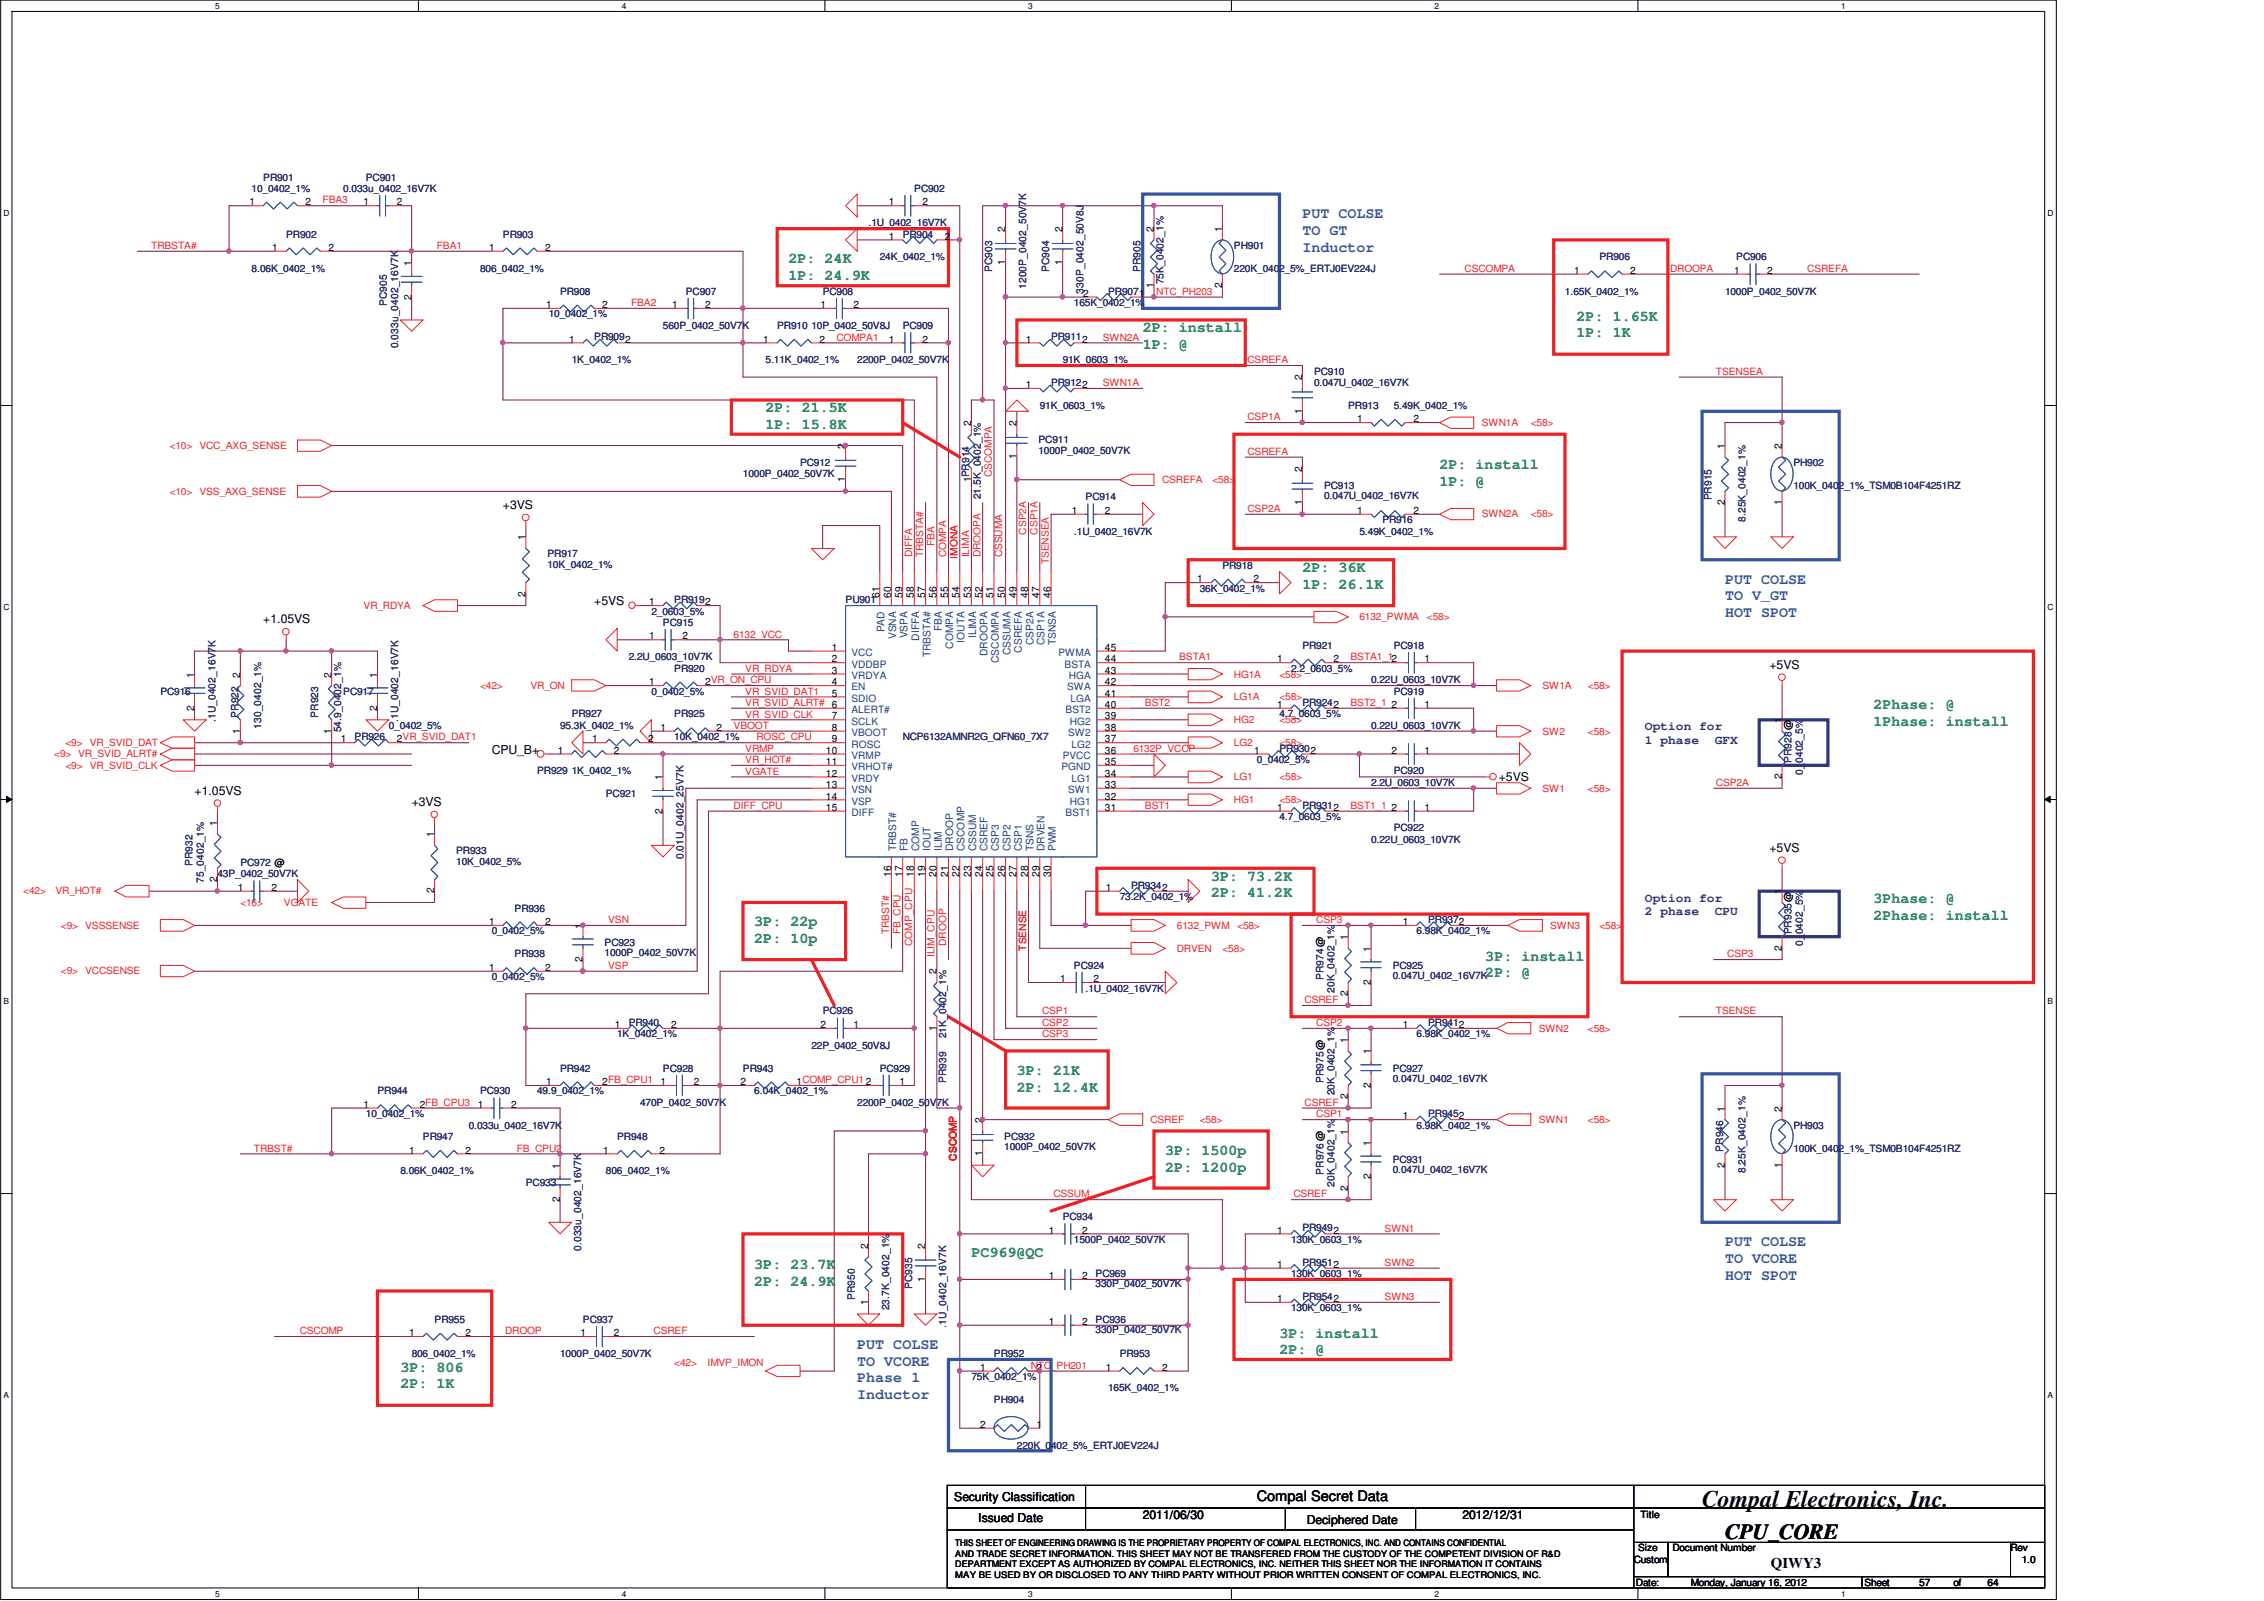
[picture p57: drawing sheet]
<svg xmlns="http://www.w3.org/2000/svg" width="297mm" height="210mm" viewBox="0 0 297 210" stroke-linecap="round" stroke-linejoin="round" font-family="sans-serif">
<defs><g id="words">
<text font-size="3.1" fill="#010202" x="223.3" y="197.6">Compal Electronics, Inc.</text>
<text font-size="2.8" fill="#010202" x="226.3" y="201.9">CPU_CORE</text>
<g font-size="1.9" fill="#3553a4">
<text x="170.9" y="28.6">PUT COLSE</text>
<text x="170.9" y="30.8">TO GT</text>
<text x="170.9" y="33">Inductor</text>
<text x="226.3" y="76.5">PUT COLSE</text>
<text x="226.3" y="78.7">TO V_GT</text>
<text x="226.3" y="80.9">HOT SPOT</text>
<text x="226.3" y="163.4">PUT COLSE</text>
<text x="226.3" y="165.6">TO VCORE</text>
<text x="226.3" y="167.8">HOT SPOT</text>
<text x="112.5" y="176.9">PUT COLSE</text>
<text x="112.5" y="179.1">TO VCORE</text>
<text x="112.5" y="181.3">Phase 1</text>
<text x="112.5" y="183.5">Inductor</text>
</g>
<g font-size="1.9" fill="#058040">
<text x="103.4" y="34.6">2P: 24K</text>
<text x="103.4" y="36.8">1P: 24.9K</text>
<text x="149.9" y="43.6">2P: install</text>
<text x="149.9" y="45.8">1P: @</text>
<text x="206.9" y="42.1">2P: 1.65K</text>
<text x="206.9" y="44.3">1P: 1K</text>
<text x="100.4" y="54.1">2P: 21.5K</text>
<text x="100.4" y="56.3">1P: 15.8K</text>
<text x="188.9" y="61.6">2P: install</text>
<text x="188.9" y="63.8">1P: @</text>
<text x="170.9" y="75">2P: 36K</text>
<text x="170.9" y="77.2">1P: 26.1K</text>
<text x="245.8" y="93">2Phase: @</text>
<text x="245.8" y="95.2">1Phase: install</text>
<text x="158.9" y="115.5">3P: 73.2K</text>
<text x="158.9" y="117.7">2P: 41.2K</text>
<text x="245.8" y="118.5">3Phase: @</text>
<text x="99" y="121.5">3P: 22p</text>
<text x="99" y="123.7">2P: 10p</text>
<text x="194.9" y="126">3P: install</text>
<text x="245.8" y="120.7">2Phase: install</text>
<text x="194.9" y="128.2">2P: @</text>
<text x="133.4" y="141">3P: 21K</text>
<text x="133.4" y="143.2">2P: 12.4K</text>
<text x="152.9" y="151.5">3P: 1500p</text>
<text x="152.9" y="153.7">2P: 1200p</text>
<text x="99" y="166.4">3P: 23.7K</text>
<text x="127.4" y="164.9">PC969@QC</text>
<text x="99" y="168.6">2P: 24.9K</text>
<text x="52.5" y="179.9">3P: 806</text>
<text x="167.9" y="175.4">3P: install</text>
<text x="167.9" y="177.6">2P: @</text>
<text x="52.5" y="182.1">2P: 1K</text>
</g>
<g font-size="1.9" fill="#010202">
<text x="164.9" y="196.9">Compal Secret Data</text>
<text x="232.3" y="205.6">QIWY3</text>
</g>
<g font-size="1.6" fill="#010202">
<text x="66" y="66.8">+3VS</text>
<text x="34.5" y="81.8">+1.05VS</text>
<text x="78" y="79.3">+5VS</text>
<text x="232.2" y="87.8">+5VS</text>
<text x="64.5" y="98.9">CPU_B+</text>
<text x="25.5" y="104.2">+1.05VS</text>
<text x="54" y="105.7">+3VS</text>
<text x="196.7" y="102.5">+5VS</text>
<text x="232.2" y="111.7">+5VS</text>
<text x="125.2" y="196.8">Security Classification</text>
<text x="128.3" y="199.7">Issued Date</text>
<text x="149.9" y="199.2">2011/06/30</text>
<text x="171.5" y="199.8">Deciphered Date</text>
<text x="191.9" y="199.2">2012/12/31</text>
</g>
<g font-size="1.6" fill="#282972">
<text x="215.8" y="95.8">Option for</text>
<text x="215.8" y="97.6">1 phase</text>
<text x="225" y="97.6">GFX</text>
<text x="215.8" y="118.2">Option for</text>
<text x="215.8" y="120.1">2 phase</text>
<text x="225" y="120.1">CPU</text>
</g>
<g font-size="1.4" fill="#010202">
<text x="54" y="34.9" transform="rotate(-90 54 34.9)">1</text>
<text x="131.9" y="34.8" transform="rotate(-90 131.9 34.8)">1</text>
<text x="131.9" y="30.4" transform="rotate(-90 131.9 30.4)">2</text>
<text x="139.4" y="34.8" transform="rotate(-90 139.4 34.8)">1</text>
<text x="139.4" y="30.4" transform="rotate(-90 139.4 30.4)">2</text>
<text x="151.4" y="30.4" transform="rotate(-90 151.4 30.4)">2</text>
<text x="160.3" y="30.4" transform="rotate(-90 160.3 30.4)">1</text>
<text x="54" y="39.3" transform="rotate(-90 54 39.3)">2</text>
<text x="151.4" y="37.8" transform="rotate(-90 151.4 37.8)">1</text>
<text x="160.3" y="37.8" transform="rotate(-90 160.3 37.8)">2</text>
<text x="170.8" y="49.9" transform="rotate(-90 170.8 49.9)">2</text>
<text x="110.9" y="58.9" transform="rotate(-90 110.9 58.9)">2</text>
<text x="127.4" y="55.9" transform="rotate(-90 127.4 55.9)">2</text>
<text x="133.4" y="55.9" transform="rotate(-90 133.4 55.9)">2</text>
<text x="170.8" y="54.3" transform="rotate(-90 170.8 54.3)">1</text>
<text x="226.3" y="58.9" transform="rotate(-90 226.3 58.9)">1</text>
<text x="233.8" y="58.9" transform="rotate(-90 233.8 58.9)">2</text>
<text x="110.9" y="63.3" transform="rotate(-90 110.9 63.3)">1</text>
<text x="127.4" y="63.3" transform="rotate(-90 127.4 63.3)">1PR914</text>
<text x="133.4" y="60.3" transform="rotate(-90 133.4 60.3)">1</text>
<text x="170.8" y="61.9" transform="rotate(-90 170.8 61.9)">2</text>
<text x="69" y="70.9" transform="rotate(-90 69 70.9)">1</text>
<text x="170.8" y="66.3" transform="rotate(-90 170.8 66.3)">1</text>
<text x="226.3" y="66.3" transform="rotate(-90 226.3 66.3)">2</text>
<text x="233.8" y="66.3" transform="rotate(-90 233.8 66.3)">1</text>
<text x="69" y="78.2" transform="rotate(-90 69 78.2)">2</text>
<text x="115.4" y="78.4" transform="rotate(-90 115.4 78.4)">61</text>
<text x="116.9" y="78.4" transform="rotate(-90 116.9 78.4)">60</text>
<text x="118.4" y="78.4" transform="rotate(-90 118.4 78.4)">59</text>
<text x="119.9" y="78.4" transform="rotate(-90 119.9 78.4)">58</text>
<text x="121.4" y="78.4" transform="rotate(-90 121.4 78.4)">57</text>
<text x="122.9" y="78.4" transform="rotate(-90 122.9 78.4)">56</text>
<text x="124.4" y="78.4" transform="rotate(-90 124.4 78.4)">55</text>
<text x="125.9" y="78.4" transform="rotate(-90 125.9 78.4)">54</text>
<text x="127.4" y="78.4" transform="rotate(-90 127.4 78.4)">53</text>
<text x="128.9" y="78.4" transform="rotate(-90 128.9 78.4)">52</text>
<text x="130.4" y="78.4" transform="rotate(-90 130.4 78.4)">51</text>
<text x="131.9" y="78.4" transform="rotate(-90 131.9 78.4)">50</text>
<text x="133.4" y="78.4" transform="rotate(-90 133.4 78.4)">49</text>
<text x="134.9" y="78.4" transform="rotate(-90 134.9 78.4)">48</text>
<text x="136.4" y="78.4" transform="rotate(-90 136.4 78.4)">47</text>
<text x="137.9" y="78.4" transform="rotate(-90 137.9 78.4)">46</text>
<text x="25.5" y="88.9" transform="rotate(-90 25.5 88.9)">1</text>
<text x="31.5" y="88.9" transform="rotate(-90 31.5 88.9)">2</text>
<text x="43.5" y="88.9" transform="rotate(-90 43.5 88.9)">2</text>
<text x="49.5" y="88.9" transform="rotate(-90 49.5 88.9)">1</text>
<text x="25.5" y="93.2" transform="rotate(-90 25.5 93.2)">2</text>
<text x="49.5" y="93.2" transform="rotate(-90 49.5 93.2)">2</text>
<text x="233.8" y="94.8" transform="rotate(-90 233.8 94.8)">1</text>
<text x="31.5" y="96.2" transform="rotate(-90 31.5 96.2)">1</text>
<text x="43.5" y="96.2" transform="rotate(-90 43.5 96.2)">1</text>
<text x="86.9" y="106.7" transform="rotate(-90 86.9 106.7)">2</text>
<text x="86.9" y="102.3" transform="rotate(-90 86.9 102.3)">1</text>
<text x="233.8" y="102.2" transform="rotate(-90 233.8 102.2)">2</text>
<text x="28.5" y="108.3" transform="rotate(-90 28.5 108.3)">1</text>
<text x="57" y="109.8" transform="rotate(-90 57 109.8)">1</text>
<text x="28.5" y="115.7" transform="rotate(-90 28.5 115.7)">2</text>
<text x="57" y="117.2" transform="rotate(-90 57 117.2)">2</text>
<text x="116.9" y="115" transform="rotate(-90 116.9 115)">16</text>
<text x="118.4" y="115" transform="rotate(-90 118.4 115)">17</text>
<text x="119.9" y="115" transform="rotate(-90 119.9 115)">18</text>
<text x="121.4" y="115" transform="rotate(-90 121.4 115)">19</text>
<text x="122.9" y="115" transform="rotate(-90 122.9 115)">20</text>
<text x="124.4" y="115" transform="rotate(-90 124.4 115)">21</text>
<text x="125.9" y="115" transform="rotate(-90 125.9 115)">22</text>
<text x="127.4" y="115" transform="rotate(-90 127.4 115)">23</text>
<text x="128.9" y="115" transform="rotate(-90 128.9 115)">24</text>
<text x="130.4" y="115" transform="rotate(-90 130.4 115)">25</text>
<text x="131.9" y="115" transform="rotate(-90 131.9 115)">26</text>
<text x="133.4" y="115" transform="rotate(-90 133.4 115)">27</text>
<text x="134.9" y="115" transform="rotate(-90 134.9 115)">28</text>
<text x="136.4" y="115" transform="rotate(-90 136.4 115)">29</text>
<text x="137.9" y="115" transform="rotate(-90 137.9 115)">30</text>
<text x="233.8" y="117.3" transform="rotate(-90 233.8 117.3)">1</text>
<text x="76.4" y="121.8" transform="rotate(-90 76.4 121.8)">1</text>
<text x="176.8" y="123.3" transform="rotate(-90 176.8 123.3)">1</text>
<text x="179.8" y="124.8" transform="rotate(-90 179.8 124.8)">1</text>
<text x="233.8" y="124.7" transform="rotate(-90 233.8 124.7)">2</text>
<text x="76.4" y="126.2" transform="rotate(-90 76.4 126.2)">2</text>
<text x="122.9" y="127.8" transform="rotate(-90 122.9 127.8)">2</text>
<text x="176.8" y="130.7" transform="rotate(-90 176.8 130.7)">2</text>
<text x="179.8" y="129.2" transform="rotate(-90 179.8 129.2)">2</text>
<text x="122.9" y="135.2" transform="rotate(-90 122.9 135.2)">1</text>
<text x="176.8" y="136.8" transform="rotate(-90 176.8 136.8)">1</text>
<text x="179.8" y="142.7" transform="rotate(-90 179.8 142.7)">2</text>
<text x="179.8" y="138.3" transform="rotate(-90 179.8 138.3)">1</text>
<text x="128.9" y="147.3" transform="rotate(-90 128.9 147.3)">2</text>
<text x="176.8" y="148.8" transform="rotate(-90 176.8 148.8)">1</text>
<text x="176.8" y="144.2" transform="rotate(-90 176.8 144.2)">2</text>
<text x="226.3" y="145.8" transform="rotate(-90 226.3 145.8)">1</text>
<text x="233.8" y="145.8" transform="rotate(-90 233.8 145.8)">2</text>
<text x="73.4" y="153.3" transform="rotate(-90 73.4 153.3)">1</text>
<text x="128.9" y="151.7" transform="rotate(-90 128.9 151.7)">1</text>
<text x="179.8" y="154.6" transform="rotate(-90 179.8 154.6)">2</text>
<text x="179.8" y="150.3" transform="rotate(-90 179.8 150.3)">1</text>
<text x="226.3" y="153.2" transform="rotate(-90 226.3 153.2)">2</text>
<text x="233.8" y="153.2" transform="rotate(-90 233.8 153.2)">1</text>
<text x="73.4" y="157.6" transform="rotate(-90 73.4 157.6)">2</text>
<text x="176.8" y="156.2" transform="rotate(-90 176.8 156.2)">2</text>
<text x="113.9" y="163.8" transform="rotate(-90 113.9 163.8)">2</text>
<text x="121.4" y="163.8" transform="rotate(-90 121.4 163.8)">2</text>
<text x="113.9" y="171.1" transform="rotate(-90 113.9 171.1)">1</text>
<text x="121.4" y="168.1" transform="rotate(-90 121.4 168.1)">1</text>
</g>
<g font-size="1.4" fill="#1b437d">
<text x="116.1" y="82.9" transform="rotate(-90 116.1 82.9)">PAD</text>
<text x="117.6" y="83.8" transform="rotate(-90 117.6 83.8)">VSNA</text>
<text x="119.1" y="83.7" transform="rotate(-90 119.1 83.7)">VSPA</text>
<text x="123.6" y="82.8" transform="rotate(-90 123.6 82.8)">FBA</text>
<text x="128.1" y="83.7" transform="rotate(-90 128.1 83.7)">ILIMA</text>
<text x="120.6" y="84" transform="rotate(-90 120.6 84)">DIFFA</text>
<text x="122.1" y="86.2" transform="rotate(-90 122.1 86.2)">TRBSTA#</text>
<text x="125.1" y="85.1" transform="rotate(-90 125.1 85.1)">COMPA</text>
<text x="126.6" y="84.3" transform="rotate(-90 126.6 84.3)">IOUTA</text>
<text x="129.6" y="86" transform="rotate(-90 129.6 86)">DROOPA</text>
<text x="131" y="87" transform="rotate(-90 131 87)">CSCOMPA</text>
<text x="132.6" y="85.9" transform="rotate(-90 132.6 85.9)">CSSUMA</text>
<text x="134.1" y="85.6" transform="rotate(-90 134.1 85.6)">CSREFA</text>
<text x="135.6" y="84.6" transform="rotate(-90 135.6 84.6)">CSP2A</text>
<text x="137.1" y="84.6" transform="rotate(-90 137.1 84.6)">CSP1A</text>
<text x="138.5" y="84.6" transform="rotate(-90 138.5 84.6)">TSNSA</text>
<text x="117.6" y="111.6" transform="rotate(-90 117.6 111.6)">TRBST#</text>
<text x="119.1" y="111.6" transform="rotate(-90 119.1 111.6)">FB</text>
<text x="120.6" y="111.6" transform="rotate(-90 120.6 111.6)">COMP</text>
<text x="122.1" y="111.6" transform="rotate(-90 122.1 111.6)">IOUT</text>
<text x="123.6" y="111.6" transform="rotate(-90 123.6 111.6)">ILIM</text>
<text x="125.1" y="111.6" transform="rotate(-90 125.1 111.6)">DROOP</text>
<text x="126.6" y="111.6" transform="rotate(-90 126.6 111.6)">CSCOMP</text>
<text x="128.1" y="111.6" transform="rotate(-90 128.1 111.6)">CSSUM</text>
<text x="129.6" y="111.6" transform="rotate(-90 129.6 111.6)">CSREF</text>
<text x="131" y="111.6" transform="rotate(-90 131 111.6)">CSP3</text>
<text x="132.6" y="111.6" transform="rotate(-90 132.6 111.6)">CSP2</text>
<text x="134.1" y="111.6" transform="rotate(-90 134.1 111.6)">CSP1</text>
<text x="135.6" y="111.6" transform="rotate(-90 135.6 111.6)">TSNS</text>
<text x="137.1" y="111.6" transform="rotate(-90 137.1 111.6)">DRVEN</text>
<text x="138.5" y="111.6" transform="rotate(-90 138.5 111.6)">PWM</text>
</g>
<g font-size="1.3" fill="#282972">
<text x="34.5" y="23.7">PR901</text>
<text x="48" y="23.7">PC901</text>
<text x="33" y="25.2">10_0402_1%</text>
<text x="45" y="25.2">0.033u_0402_16V7K</text>
<text x="113.9" y="29.6">.1U_0402_16V7K</text>
<text x="120" y="25.2">PC902</text>
<text x="33" y="35.7">8.06K_0402_1%</text>
<text x="37.5" y="31.2">PR902</text>
<text x="63" y="35.7">806_0402_1%</text>
<text x="66" y="31.2">PR903</text>
<text x="115.4" y="34.1">24K_0402_1%</text>
<text x="118.4" y="31.2">PR904</text>
<text x="130.2" y="35.7" transform="rotate(-90 130.2 35.7)">PC903</text>
<text x="137.6" y="35.7" transform="rotate(-90 137.6 35.7)">PC904</text>
<text x="149.6" y="35.7" transform="rotate(-90 149.6 35.7)">PR905</text>
<text x="161.9" y="32.7">PH901</text>
<text x="161.9" y="35.7">220K_0402_5%_ERTJ0EV224J</text>
<text x="209.9" y="34.1">PR906</text>
<text x="227.8" y="34.1">PC906</text>
<text x="50.8" y="40.1" transform="rotate(-90 50.8 40.1)">PC905</text>
<text x="72" y="41.6">10_0402_1%</text>
<text x="73.5" y="38.7">PR908</text>
<text x="90" y="38.7">PC907</text>
<text x="107.9" y="38.7">PC908</text>
<text x="134.6" y="37.9" transform="rotate(-90 134.6 37.9)">1200P_0402_50V7K</text>
<text x="140.9" y="40.1">165K_0402_1%</text>
<text x="142.1" y="38.5" transform="rotate(-90 142.1 38.5)">330P_0402_50V8J</text>
<text x="145.4" y="38.7">PR9071</text>
<text x="152.6" y="37.3" transform="rotate(-90 152.6 37.3)">75K_0402_1%</text>
<text x="205.3" y="38.7">1.65K_0402_1%</text>
<text x="226.3" y="38.7">1000P_0402_50V7K</text>
<text x="52.2" y="45.7" transform="rotate(-90 52.2 45.7)">0.033u_0402_16V7K</text>
<text x="75" y="47.6">1K_0402_1%</text>
<text x="78" y="44.6">PR9092</text>
<text x="87" y="43.2">560P_0402_50V7K</text>
<text x="100.4" y="47.6">5.11K_0402_1%</text>
<text x="102" y="43.2">PR910</text>
<text x="106.5" y="43.2">10P_0402_50V8J</text>
<text x="112.5" y="47.6">2200P_0402_50V7K</text>
<text x="118.4" y="43.2">PC909</text>
<text x="137.9" y="44.6">PR9112</text>
<text x="139.4" y="47.6">91K_0603_1%</text>
<text x="136.4" y="53.6">91K_0603_1%</text>
<text x="137.9" y="50.6">PR9122</text>
<text x="172.4" y="49.1">PC910</text>
<text x="172.4" y="50.6">0.047U_0402_16V7K</text>
<text x="176.9" y="53.6">PR913</text>
<text x="182.9" y="53.6">5.49K_0402_1%</text>
<text x="136.3" y="58.1">PC911</text>
<text x="136.3" y="59.5">1000P_0402_50V7K</text>
<text x="97.5" y="62.6">1000P_0402_50V7K</text>
<text x="105" y="61.1">PC912</text>
<text x="128.7" y="65.5" transform="rotate(-90 128.7 65.5)">21.5K_0402_1%</text>
<text x="142.4" y="65.6">PC914</text>
<text x="173.7" y="64.1">PC913</text>
<text x="173.7" y="65.5">0.047U_0402_16V7K</text>
<text x="224.5" y="65.6" transform="rotate(-90 224.5 65.6)">PR915</text>
<text x="235.3" y="61.1">PH902</text>
<text x="235.3" y="64.1">100K_0402_1%_TSM0B104F4251RZ</text>
<text x="140.9" y="70.1">.1U_0402_16V7K</text>
<text x="178.4" y="70.1">5.49K_0402_1%</text>
<text x="181.4" y="68.6">PR916</text>
<text x="229" y="68.5" transform="rotate(-90 229 68.5)">8.25K_0402_1%</text>
<text x="71.8" y="73.1">PR917</text>
<text x="71.8" y="74.5">10K_0402_1%</text>
<text x="157.4" y="77.6">36K_0402_1%</text>
<text x="160.4" y="74.6">PR918</text>
<text x="85.5" y="80.6">2_0603_5%</text>
<text x="87" y="82.1">PC915</text>
<text x="88.5" y="79.1">PR9192</text>
<text x="110.9" y="79.1">PU901</text>
<text x="82.5" y="86.6">2.2U_0603_10V7K</text>
<text x="88.5" y="88.1">PR920</text>
<text x="169.4" y="88.1">2.2_0603_5%</text>
<text x="170.9" y="85.1">PR921</text>
<text x="179.9" y="89.6">0.22U_0603_10V7K</text>
<text x="182.9" y="85.1">PC918</text>
<text x="21" y="91.1">PC916</text>
<text x="28.3" y="94.7" transform="rotate(-90 28.3 94.7)">.1U_0402_16V7K</text>
<text x="31.3" y="94.1" transform="rotate(-90 31.3 94.1)">PR922</text>
<text x="34.2" y="95.6" transform="rotate(-90 34.2 95.6)">130_0402_1%</text>
<text x="41.7" y="94.1" transform="rotate(-90 41.7 94.1)">PR923</text>
<text x="45" y="91.1">PC917</text>
<text x="51" y="95.6">0_0402_5%</text>
<text x="52.2" y="94.7" transform="rotate(-90 52.2 94.7)">.1U_0402_16V7K</text>
<text x="73.5" y="95.6">95.3K_0402_1%</text>
<text x="75" y="94.1">PR927</text>
<text x="85.5" y="91.1">0_0402_5%</text>
<text x="88.5" y="94.1">PR925</text>
<text x="167.9" y="94.1">4.7_0603_5%</text>
<text x="170.9" y="92.6">PR9242</text>
<text x="179.9" y="95.6">0.22U_0603_10V7K</text>
<text x="182.9" y="91.1">PC919</text>
<text x="44.7" y="96.1" transform="rotate(-90 44.7 96.1)">54.9_0402_1%</text>
<text x="46.5" y="97.1">PR926</text>
<text x="70.5" y="101.6">PR929 1K_0402_1%</text>
<text x="88.5" y="97.1">10K_0402_1%</text>
<text x="118.4" y="97.1">NCP6132AMNR2G_QFN60_7X7</text>
<text x="164.9" y="100.1">0_0402_5%</text>
<text x="167.9" y="98.6">PR9302</text>
<text x="182.9" y="101.6">PC920</text>
<text x="235" y="100.1" transform="rotate(-90 235 100.1)">PR928@</text>
<text x="236.5" y="101.6" transform="rotate(-90 236.5 101.6)">0_0402_5%</text>
<text x="79.5" y="104.6">PC921</text>
<text x="167.9" y="107.6">4.7_0603_5%</text>
<text x="170.9" y="106.1">PR9312</text>
<text x="179.9" y="103.1">2.2U_0603_10V7K</text>
<text x="25.3" y="113.6" transform="rotate(-90 25.3 113.6)">PR932</text>
<text x="31.5" y="113.6">PC972 @</text>
<text x="59.9" y="112.1">PR933</text>
<text x="59.9" y="113.4">10K_0402_5%</text>
<text x="89.7" y="112.7" transform="rotate(-90 89.7 112.7)">0.01U_0402_25V7K</text>
<text x="179.9" y="110.6">0.22U_0603_10V7K</text>
<text x="182.9" y="109.1">PC922</text>
<text x="26.8" y="115.8" transform="rotate(-90 26.8 115.8)">75_0402_1%</text>
<text x="28.5" y="115.1">43P_0402_50V7K</text>
<text x="67.5" y="119.6">PR936</text>
<text x="146.9" y="118.1">73.2K_0402_1%</text>
<text x="148.4" y="116.5">PR9342</text>
<text x="64.5" y="122.6">0_0402_5%</text>
<text x="67.5" y="125.6">PR938</text>
<text x="79.3" y="124">PC923</text>
<text x="79.3" y="125.4">1000P_0402_50V7K</text>
<text x="185.9" y="122.6">6.98K_0402_1%</text>
<text x="187.4" y="121.1">PR9372</text>
<text x="235" y="122.6" transform="rotate(-90 235 122.6)">PR935@</text>
<text x="236.5" y="124.1" transform="rotate(-90 236.5 124.1)">0_0402_5%</text>
<text x="64.5" y="128.6">0_0402_5%</text>
<text x="140.9" y="127">PC924</text>
<text x="142.4" y="130">.1U_0402_16V7K</text>
<text x="173.6" y="128.6" transform="rotate(-90 173.6 128.6)">PR974 @</text>
<text x="175.1" y="130.2" transform="rotate(-90 175.1 130.2)">20K_0402_1%</text>
<text x="182.7" y="127">PC925</text>
<text x="182.7" y="128.4">0.047U_0402_16V7K</text>
<text x="81" y="136.1">1K_0402_1%</text>
<text x="82.5" y="134.5">PR940</text>
<text x="106.5" y="137.5">22P_0402_50V8J</text>
<text x="107.9" y="133.1">PC926</text>
<text x="124.1" y="136.2" transform="rotate(-90 124.1 136.2)">21K_0402_1%</text>
<text x="185.9" y="136.1">6.98K_0402_1%</text>
<text x="187.4" y="134.5">PR9412</text>
<text x="49.5" y="143.5">PR944</text>
<text x="63" y="143.5">PC930</text>
<text x="70.5" y="143.5">49.9_0402_1%</text>
<text x="73.5" y="140.5">PR942</text>
<text x="87" y="140.5">PC928</text>
<text x="97.5" y="140.5">PR943</text>
<text x="99" y="143.5">6.04K_0402_1%</text>
<text x="115.4" y="140.5">PC929</text>
<text x="124.1" y="142.1" transform="rotate(-90 124.1 142.1)">PR939</text>
<text x="173.6" y="142.1" transform="rotate(-90 173.6 142.1)">PR975 @</text>
<text x="175.1" y="143.7" transform="rotate(-90 175.1 143.7)">20K_0402_1%</text>
<text x="182.7" y="140.5">PC927</text>
<text x="182.7" y="141.9">0.047U_0402_16V7K</text>
<text x="48" y="146.5">10_0402_1%</text>
<text x="55.5" y="149.5">PR947</text>
<text x="61.5" y="148">0.033u_0402_16V7K</text>
<text x="81" y="149.5">PR948</text>
<text x="84" y="145">470P_0402_50V7K</text>
<text x="112.5" y="145">2200P_0402_50V7K</text>
<text x="131.8" y="149.5">PC932</text>
<text x="185.9" y="148">6.98K_0402_1%</text>
<text x="187.4" y="146.5">PR9452</text>
<text x="235.3" y="148">PH903</text>
<text x="52.5" y="154">8.06K_0402_1%</text>
<text x="69" y="155.5">PC933</text>
<text x="79.5" y="154">806_0402_1%</text>
<text x="131.8" y="150.9">1000P_0402_50V7K</text>
<text x="173.6" y="154" transform="rotate(-90 173.6 154)">PR976 @</text>
<text x="175.1" y="155.7" transform="rotate(-90 175.1 155.7)">20K_0402_1%</text>
<text x="182.7" y="152.5">PC931</text>
<text x="182.7" y="153.9">0.047U_0402_16V7K</text>
<text x="226.1" y="151" transform="rotate(-90 226.1 151)">PR946</text>
<text x="229" y="153.9" transform="rotate(-90 229 153.9)">8.25K_0402_1%</text>
<text x="235.3" y="151">100K_0402_1%_TSM0B104F4251RZ</text>
<text x="139.4" y="160">PC934</text>
<text x="170.9" y="161.5">PR9492</text>
<text x="76.2" y="164.1" transform="rotate(-90 76.2 164.1)">0.033u_0402_16V7K</text>
<text x="140.9" y="163">1500P_0402_50V7K</text>
<text x="143.7" y="167.5">PC969</text>
<text x="169.4" y="163">130K_0603_1%</text>
<text x="169.4" y="167.5">130K_0603_1%</text>
<text x="170.9" y="166">PR9512</text>
<text x="57" y="173.5">PR955</text>
<text x="76.5" y="173.5">PC937</text>
<text x="112.2" y="170.5" transform="rotate(-90 112.2 170.5)">PR950</text>
<text x="116.7" y="171.9" transform="rotate(-90 116.7 171.9)">23.7K_0402_1%</text>
<text x="119.7" y="169" transform="rotate(-90 119.7 169)">PC935</text>
<text x="143.7" y="168.9">330P_0402_50V7K</text>
<text x="143.7" y="173.5">PC936</text>
<text x="169.4" y="172">130K_0603_1%</text>
<text x="170.9" y="170.5">PR9542</text>
<text x="54" y="178">806_0402_1%</text>
<text x="73.5" y="178">1000P_0402_50V7K</text>
<text x="124.1" y="174.1" transform="rotate(-90 124.1 174.1)">.1U_0402_16V7K</text>
<text x="130.4" y="178">PR952</text>
<text x="143.7" y="174.8">330P_0402_50V7K</text>
<text x="146.9" y="178">PR953</text>
<text x="127.4" y="181">75K_0402_1%</text>
<text x="130.4" y="184">PH904</text>
<text x="145.4" y="182.5">165K_0402_1%</text>
<text x="133.4" y="190">220K_0402_5%_ERTJ0EV224J</text>
</g>
<g font-size="1.3" fill="#010202">
<text x="32.7" y="26.9">1</text>
<text x="40.1" y="26.9">2</text>
<text x="47.7" y="26.9">1</text>
<text x="52.1" y="26.9">2</text>
<text x="116.6" y="26.9">1</text>
<text x="121" y="26.9">2</text>
<text x="35.7" y="32.9">1</text>
<text x="43.1" y="32.9">2</text>
<text x="64.2" y="32.9">1</text>
<text x="71.5" y="32.9">2</text>
<text x="116.6" y="31.4">1</text>
<text x="124" y="31.4">2</text>
<text x="206.5" y="35.9">1</text>
<text x="213.9" y="35.9">2</text>
<text x="227.5" y="35.9">1</text>
<text x="231.9" y="35.9">2</text>
<text x="71.7" y="40.4">1</text>
<text x="79" y="40.4">2</text>
<text x="88.2" y="40.4">1</text>
<text x="92.5" y="40.4">2</text>
<text x="107.6" y="40.4">1</text>
<text x="112" y="40.4">2</text>
<text x="142.1" y="38.9">2</text>
<text x="74.7" y="44.9">1</text>
<text x="100.1" y="44.9">1</text>
<text x="107.5" y="44.9">2</text>
<text x="116.6" y="44.9">1</text>
<text x="121" y="44.9">2</text>
<text x="134.6" y="44.9">1</text>
<text x="134.6" y="50.9">1</text>
<text x="178.1" y="55.4">1</text>
<text x="185.4" y="55.4">2</text>
<text x="140.6" y="67.4">1</text>
<text x="145" y="67.4">2</text>
<text x="178.1" y="67.4">1</text>
<text x="185.4" y="67.4">2</text>
<text x="157.1" y="76.4">1</text>
<text x="164.4" y="76.4">2</text>
<text x="85.2" y="83.9">1</text>
<text x="85.2" y="79.4">1</text>
<text x="89.5" y="83.9">2</text>
<text x="85.2" y="89.9">1</text>
<text x="92.5" y="89.9">2VR_ON_CPU</text>
<text x="109.1" y="89.9">4</text>
<text x="109.1" y="88.4">3</text>
<text x="109.1" y="85.4">1</text>
<text x="109.1" y="86.9">2</text>
<text x="145" y="88.4">43</text>
<text x="145" y="86.9">44</text>
<text x="145" y="85.4">45</text>
<text x="145" y="89.9">42</text>
<text x="167.6" y="86.9">1</text>
<text x="174.9" y="86.9">2</text>
<text x="186.9" y="86.9">1</text>
<text x="86.6" y="95.8">1</text>
<text x="94" y="95.8">2</text>
<text x="109.1" y="91.4">5</text>
<text x="109.1" y="94.4">7</text>
<text x="109.1" y="95.8">8</text>
<text x="145" y="91.4">41</text>
<text x="145" y="94.4">39</text>
<text x="145" y="92.8">40</text>
<text x="145" y="95.8">38</text>
<text x="167.6" y="92.8">1</text>
<text x="182.6" y="92.8">2</text>
<text x="186.9" y="92.8">1</text>
<text x="44.7" y="97.4">1</text>
<text x="52.1" y="97.4">2VR_SVID_DAT1</text>
<text x="73.2" y="98.9">1</text>
<text x="77.7" y="97.4">1</text>
<text x="80.6" y="98.9">2</text>
<text x="85" y="97.4">2</text>
<text x="108.4" y="100.3">11</text>
<text x="108.4" y="98.9">10</text>
<text x="108.4" y="101.9">12</text>
<text x="109.1" y="97.4">9</text>
<text x="145" y="100.3">35</text>
<text x="145" y="98.9">36</text>
<text x="145" y="97.4">37</text>
<text x="145" y="101.9">34</text>
<text x="164.6" y="98.9">1</text>
<text x="182.6" y="98.9">2</text>
<text x="186.9" y="98.9">1</text>
<text x="108.4" y="104.9">14</text>
<text x="108.4" y="106.3">15</text>
<text x="108.4" y="103.3">13</text>
<text x="145" y="104.9">32</text>
<text x="145" y="106.3">31</text>
<text x="145" y="103.3">33</text>
<text x="167.6" y="106.3">1</text>
<text x="182.6" y="106.3">2</text>
<text x="186.9" y="106.3">1</text>
<text x="31.2" y="116.8">1</text>
<text x="35.6" y="116.8">2</text>
<text x="145.1" y="116.8">1</text>
<text x="64.2" y="121.3">1</text>
<text x="71.5" y="121.3">2</text>
<text x="184" y="121.3">1</text>
<text x="64.2" y="127.3">1</text>
<text x="71.5" y="127.3">2</text>
<text x="139.1" y="128.8">1</text>
<text x="143.5" y="128.8">2</text>
<text x="80.7" y="134.8">1</text>
<text x="88" y="134.8">2</text>
<text x="107.6" y="134.8">2</text>
<text x="112" y="134.8">1</text>
<text x="184" y="134.8">1</text>
<text x="71.7" y="142.3">1</text>
<text x="79" y="142.3">2FB_CPU1</text>
<text x="86.6" y="142.3">1</text>
<text x="91" y="142.3">2</text>
<text x="97.1" y="142.3">2</text>
<text x="104.5" y="142.3">1COMP_CPU1</text>
<text x="113.6" y="142.3">2</text>
<text x="118" y="142.3">1</text>
<text x="47.7" y="145.3">1</text>
<text x="55.1" y="145.3">2FB_CPU3</text>
<text x="62.7" y="145.3">1</text>
<text x="67" y="145.3">2</text>
<text x="184" y="146.8">1</text>
<text x="53.7" y="151.3">1</text>
<text x="61.1" y="151.3">2</text>
<text x="79.2" y="151.3">1</text>
<text x="86.5" y="151.3">2</text>
<text x="137.6" y="161.8">1</text>
<text x="142" y="161.8">2</text>
<text x="167.6" y="161.8">1</text>
<text x="137.6" y="167.8">1</text>
<text x="142" y="167.8">2</text>
<text x="167.6" y="166.3">1</text>
<text x="137.6" y="173.8">1</text>
<text x="142" y="173.8">2</text>
<text x="167.6" y="170.8">1</text>
<text x="53.7" y="175.3">1</text>
<text x="61.1" y="175.3">2</text>
<text x="76.1" y="175.3">1</text>
<text x="80.6" y="175.3">2</text>
<text x="128.6" y="179.8">1</text>
<text x="136" y="179.8">2</text>
<text x="145.1" y="179.8">1</text>
<text x="152.5" y="179.8">2</text>
<text x="128.6" y="187.3">2</text>
<text x="136" y="187.3">1</text>
<text x="214.9" y="203.5">Size</text>
<text x="215.2" y="199.1">Title</text>
<text x="219.4" y="203.5">Document Number</text>
<text x="263.8" y="203.5">Rev</text>
<text x="214.3" y="205">Custom</text>
<text x="214.6" y="208">Date:</text>
<text x="221.8" y="208">Monday, January 16, 2012</text>
<text x="244.6" y="208">Sheet</text>
<text x="251.8" y="208">57</text>
<text x="256.3" y="208">of</text>
<text x="260.8" y="208">64</text>
<text x="265.3" y="205">1.0</text>
</g>
<g font-size="1.3" fill="#ed2024">
<text x="42.3" y="26.7">FBA3</text>
<text x="19.9" y="32.7">TRBSTA#</text>
<text x="57.3" y="32.7">FBA1</text>
<text x="192.2" y="35.7">CSCOMPA</text>
<text x="219.1" y="35.7">DROOPA</text>
<text x="237.1" y="35.7">CSREFA</text>
<text x="82.8" y="40.1">FBA2</text>
<text x="151.7" y="38.7">NTC_PH203</text>
<text x="109.8" y="44.7">COMPA1</text>
<text x="144.7" y="44.7">SWN2A</text>
<text x="163.7" y="47.6">CSREFA</text>
<text x="144.7" y="50.6">SWN1A</text>
<text x="225.1" y="49.2">TSENSEA</text>
<text x="22.3" y="58.9">&lt;10&gt; VCC_AXG_SENSE</text>
<text x="163.7" y="55.1">CSP1A</text>
<text x="163.7" y="59.7">CSREFA</text>
<text x="194.4" y="55.9">SWN1A</text>
<text x="200.8" y="55.9">&lt;58&gt;</text>
<text x="22.3" y="64.9">&lt;10&gt; VSS_AXG_SENSE</text>
<text x="130.1" y="62.6" transform="rotate(-90 130.1 62.6)">CSCOMPA</text>
<text x="152.5" y="63.4">CSREFA</text>
<text x="159.1" y="63.4">&lt;58&gt;</text>
<text x="122.6" y="71.6" transform="rotate(-90 122.6 71.6)">FBA</text>
<text x="134.6" y="70.1" transform="rotate(-90 134.6 70.1)">CSP2A</text>
<text x="136.1" y="70.1" transform="rotate(-90 136.1 70.1)">CSP1A</text>
<text x="163.7" y="67.2">CSP2A</text>
<text x="194.4" y="67.9">SWN2A</text>
<text x="200.8" y="67.9">&lt;58&gt;</text>
<text x="119.7" y="73.1" transform="rotate(-90 119.7 73.1)">DIFFA</text>
<text x="121.1" y="73.1" transform="rotate(-90 121.1 73.1)">TRBSTA#</text>
<text x="124.1" y="73.1" transform="rotate(-90 124.1 73.1)">COMPA</text>
<text x="125.6" y="73.3" transform="rotate(-90 125.6 73.3)">IMONA</text>
<text x="127.2" y="73.1" transform="rotate(-90 127.2 73.1)">ILIMA</text>
<text x="128.6" y="73.1" transform="rotate(-90 128.6 73.1)">DROOPA</text>
<text x="131.5" y="73.1" transform="rotate(-90 131.5 73.1)">CSSUMA</text>
<text x="137.6" y="74" transform="rotate(-90 137.6 74)">TSENSEA</text>
<text x="47.7" y="79.8">VR_RDYA</text>
<text x="96.3" y="83.6">6132_VCC</text>
<text x="178.4" y="81.4">6132_PWMA</text>
<text x="187.2" y="81.4">&lt;58&gt;</text>
<text x="97.8" y="88.1">VR_RDYA</text>
<text x="154.7" y="86.6">BSTA1</text>
<text x="161.9" y="88.9">HG1A</text>
<text x="167.9" y="88.9">&lt;58&gt;</text>
<text x="177.2" y="86.6">BSTA1_12</text>
<text x="63" y="90.3">&lt;42&gt;</text>
<text x="69.6" y="90.3">VR_ON</text>
<text x="96.3" y="95.6">VBOOT</text>
<text x="97.8" y="91.1">VR_SVID_DAT1</text>
<text x="97.8" y="92.6">VR_SVID_ALRT# 6</text>
<text x="97.8" y="94.1">VR_SVID_CLK</text>
<text x="150.2" y="92.6">BST2</text>
<text x="161.9" y="91.8">LG1A</text>
<text x="161.9" y="94.8">HG2</text>
<text x="167.9" y="94.8">&lt;58&gt;</text>
<text x="167.9" y="91.8">&lt;58&gt;</text>
<text x="177.2" y="92.6">BST2_1</text>
<text x="202.4" y="90.3">SW1A</text>
<text x="208.3" y="90.3">&lt;58&gt;</text>
<text x="7.1" y="99.3">&lt;9&gt; VR_SVID_ALRT#</text>
<text x="8.6" y="97.8">&lt;9&gt; VR_SVID_DAT</text>
<text x="8.6" y="100.8">&lt;9&gt; VR_SVID_CLK</text>
<text x="97.8" y="100.1">VR_HOT#</text>
<text x="97.8" y="98.6">VRMP</text>
<text x="97.8" y="101.6">VGATE</text>
<text x="99.3" y="97.1">ROSC_CPU</text>
<text x="148.7" y="98.6">6132P_VCCP</text>
<text x="161.9" y="97.8">LG2</text>
<text x="167.9" y="97.8">&lt;58&gt;</text>
<text x="202.4" y="96.4">SW2</text>
<text x="208.3" y="96.4">&lt;58&gt;</text>
<text x="96.3" y="106.1">DIFF_CPU</text>
<text x="150.2" y="106.1">BST1</text>
<text x="161.9" y="102.3">LG1</text>
<text x="161.9" y="105.3">HG1</text>
<text x="167.9" y="105.3">&lt;58&gt;</text>
<text x="167.9" y="102.3">&lt;58&gt;</text>
<text x="177.2" y="106.1">BST1_1</text>
<text x="202.4" y="103.8">SW1</text>
<text x="208.3" y="103.8">&lt;58&gt;</text>
<text x="225.1" y="103.1">CSP2A</text>
<text x="3.1" y="117.3">&lt;42&gt;</text>
<text x="7.3" y="117.3">VR_HOT#</text>
<text x="31.5" y="118.8">&lt;16&gt;</text>
<text x="37.3" y="118.8">VGATE</text>
<text x="8" y="121.8">&lt;9&gt; VSSSENSE</text>
<text x="79.8" y="121.1">VSN</text>
<text x="116.7" y="122.6" transform="rotate(-90 116.7 122.6)">TRBST#</text>
<text x="118.1" y="122.6" transform="rotate(-90 118.1 122.6)">FB_CPU</text>
<text x="119.7" y="124.1" transform="rotate(-90 119.7 124.1)">COMP_CPU</text>
<text x="122.6" y="125.6" transform="rotate(-90 122.6 125.6)">ILIM_CPU</text>
<text x="124.1" y="124.1" transform="rotate(-90 124.1 124.1)">DROOP</text>
<text x="134.6" y="124.7" transform="rotate(-90 134.6 124.7)">TSENSE</text>
<text x="154.4" y="121.8">6132_PWM</text>
<text x="154.4" y="124.8">DRVEN</text>
<text x="160.4" y="124.8">&lt;58&gt;</text>
<text x="162.3" y="121.8">&lt;58&gt;</text>
<text x="172.7" y="121.1">CSP3</text>
<text x="203.4" y="121.8">SWN3</text>
<text x="209.9" y="121.8">&lt;58&gt;</text>
<text x="226.6" y="125.6">CSP3</text>
<text x="8" y="127.8">&lt;9&gt; VCCSENSE</text>
<text x="79.8" y="127.1">VSP</text>
<text x="171.2" y="131.6">CSREF</text>
<text x="136.7" y="136.1">CSP3</text>
<text x="136.7" y="133.1">CSP1</text>
<text x="136.7" y="134.6">CSP2</text>
<text x="172.7" y="134.6">CSP2</text>
<text x="201.9" y="135.3">SWN2</text>
<text x="208.3" y="135.3">&lt;58&gt;</text>
<text x="225.1" y="133.1">TSENSE</text>
<text x="150.9" y="147.3">CSREF</text>
<text x="157.4" y="147.3">&lt;58&gt;</text>
<text x="171.2" y="145">CSREF</text>
<text x="172.7" y="146.6">CSP1</text>
<text x="201.9" y="147.3">SWN1</text>
<text x="208.3" y="147.3">&lt;58&gt;</text>
<text x="33.3" y="151">TRBST#</text>
<text x="67.8" y="151">FB_CPU2</text>
<text x="125.5" y="152.2" transform="rotate(-90 125.5 152.2)">CSCOMP</text>
<text x="138.2" y="157.1">CSSUM</text>
<text x="169.7" y="157.1">CSREF</text>
<text x="181.7" y="161.5">SWN1</text>
<text x="181.7" y="166">SWN2</text>
<text x="181.7" y="170.5">SWN3</text>
<text x="39.3" y="175">CSCOMP</text>
<text x="66.3" y="175">DROOP</text>
<text x="85.8" y="175">CSREF</text>
<text x="88.5" y="179.2">&lt;42&gt;</text>
<text x="92.8" y="179.2">IMVP_IMON</text>
<text x="135.2" y="179.5">NTC_PH201</text>
</g>
<g font-size="1.3" fill="#1b437d">
<text x="111.7" y="89">VRDYA</text>
<text x="111.7" y="86">VCC</text>
<text x="111.7" y="87.6">VDDBP</text>
<text x="138.9" y="86">PWMA</text>
<text x="139.7" y="87.6">BSTA</text>
<text x="140.2" y="89">HGA</text>
<text x="111.7" y="90.6">EN</text>
<text x="111.7" y="92">SDIO</text>
<text x="111.7" y="93.5">ALERT#</text>
<text x="111.7" y="95">SCLK</text>
<text x="139.8" y="93.5">BST2</text>
<text x="140" y="90.6">SWA</text>
<text x="140.4" y="95">HG2</text>
<text x="140.4" y="92">LGA</text>
<text x="111.7" y="101">VRHOT#</text>
<text x="111.7" y="98">ROSC</text>
<text x="111.7" y="99.5">VRMP</text>
<text x="111.7" y="96.5">VBOOT</text>
<text x="139.3" y="101">PGND</text>
<text x="139.4" y="99.5">PVCC</text>
<text x="140.1" y="96.5">SW2</text>
<text x="140.6" y="98">LG2</text>
<text x="111.7" y="105.5">VSP</text>
<text x="111.7" y="107">DIFF</text>
<text x="111.7" y="102.5">VRDY</text>
<text x="111.7" y="104">VSN</text>
<text x="139.8" y="107">BST1</text>
<text x="140.1" y="104">SW1</text>
<text x="140.4" y="105.5">HG1</text>
<text x="140.6" y="102.5">LG1</text>
</g>
<g font-size="1.2" fill="#010202">
<text x="125.3" y="202.8">THIS SHEET OF ENGINEERING DRAWING IS THE PROPRIETARY PROPERTY OF COMPAL ELECTRONICS, INC. AND CONTAINS CONFIDENTIAL</text>
<text x="125.3" y="204.2">AND TRADE SECRET INFORMATION. THIS SHEET MAY NOT BE TRANSFERED FROM THE CUSTODY OF THE COMPETENT DIVISION OF R&amp;D</text>
<text x="125.3" y="205.6">DEPARTMENT EXCEPT AS AUTHORIZED BY COMPAL ELECTRONICS, INC. NEITHER THIS SHEET NOR THE INFORMATION IT CONTAINS</text>
<text x="125.3" y="207">MAY BE USED BY OR DISCLOSED TO ANY THIRD PARTY WITHOUT PRIOR WRITTEN CONSENT OF COMPAL ELECTRONICS, INC.</text>
</g>
<g font-size="1.1" fill="#010202">
<text x="28.2" y="1.2">5</text>
<text x="81.6" y="1.2">4</text>
<text x="134.9" y="1.2">3</text>
<text x="188.2" y="1.2">2</text>
<text x="241.6" y="1.2">1</text>
<text x=".5" y="28.3">D</text>
<text x="268.6" y="28.3">D</text>
<text x=".5" y="80">C</text>
<text x="268.6" y="80">C</text>
<text x=".5" y="131.7">B</text>
<text x="268.6" y="131.7">B</text>
<text x=".5" y="183.3">A</text>
<text x="268.6" y="183.3">A</text>
<text x="28.2" y="209.4">5</text>
<text x="81.6" y="209.4">4</text>
<text x="134.9" y="209.4">3</text>
<text x="188.2" y="209.4">2</text>
<text x="241.6" y="209.4">1</text>
</g>
</g></defs>
<path d="M.1 0h269.7v209.8h-269.7zM1.6 1.5h266.7v206.8h-266.7z" fill="none" stroke="#010202" stroke-width=".13"/>
<g fill="#fff">
<path d="M28.2 .2h.6v1.2h-.6z"/>
<path d="M28.2 208.4h.6v1.2h-.6z"/>
</g>
<path d="M54.9 0v1.5M54.9 208.3v1.4" fill="none" stroke="#010202" stroke-width=".13"/>
<g fill="#fff">
<path d="M81.6 .2h.6v1.2h-.6z"/>
<path d="M81.6 208.4h.6v1.2h-.6z"/>
</g>
<path d="M108.2 0v1.5M108.2 208.3v1.4" fill="none" stroke="#010202" stroke-width=".13"/>
<g fill="#fff">
<path d="M134.9 .2h.6v1.2h-.6z"/>
<path d="M134.9 208.4h.6v1.2h-.6z"/>
</g>
<path d="M161.6 0v1.5M161.6 208.3v1.4" fill="none" stroke="#010202" stroke-width=".13"/>
<g fill="#fff">
<path d="M188.2 .2h.6v1.2h-.6z"/>
<path d="M188.2 208.4h.6v1.2h-.6z"/>
</g>
<path d="M214.9 0v1.5M214.9 208.3v1.4" fill="none" stroke="#010202" stroke-width=".13"/>
<g fill="#fff">
<path d="M241.6 .2h.6v1.2h-.6z"/>
<path d="M241.6 208.4h.6v1.2h-.6z"/>
<path d="M.5 27.3h.7v1.2h-.7z"/>
<path d="M268.6 27.3h.8v1.2h-.8z"/>
<path d="M.5 79h.7v1.2h-.7z"/>
<path d="M268.6 79h.8v1.2h-.8z"/>
</g>
<path d="M.1 53.2h1.5M268.3 53.2h1.4" fill="none" stroke="#010202" stroke-width=".13"/>
<g fill="#fff">
<path d="M.5 130.7h.7v1.2h-.7z"/>
<path d="M268.6 130.7h.8v1.2h-.8z"/>
</g>
<path d="M.1 104.9h1.5M268.3 104.9h1.4" fill="none" stroke="#010202" stroke-width=".13"/>
<path d="M.8 104.4l.8 .5-.8 .3z" fill="#010202"/>
<path d="M.8 104.4l.8 .5-.8 .3z" fill="none" stroke="#010202" stroke-width=".13"/>
<path d="M268.3 104.9l.7-.5v.8z" fill="#010202"/>
<path d="M268.3 104.9l.7-.5v.8z" fill="none" stroke="#010202" stroke-width=".13"/>
<g fill="#fff">
<path d="M.5 182.4h.7v1.1h-.7z"/>
<path d="M268.6 182.4h.8v1.1h-.8z"/>
</g>
<path d="M.1 156.5h1.5M268.3 156.5h1.4" fill="none" stroke="#010202" stroke-width=".13"/>
<path d="M128.9 52.5h1.5M43.5 64.4h67.4" fill="none" stroke="#7f1442" stroke-width=".13"/>
<circle cx="110.9" cy="64.4" r=".29" fill="#ba54a0"/>
<circle cx="110.9" cy="64.4" r=".29" fill="none" stroke="#ba54a0" stroke-width=".13"/>
<path d="M18 33h12.1M54 27v6h-10.5M43.5 58.4h67.4M25.5 92.9v1.5M25.5 121.4h39M94.5 134.9v7.5" fill="none" stroke="#7f1442" stroke-width=".13"/>
<circle cx="94.4" cy="134.8" r=".29" fill="#ba54a0"/>
<circle cx="94.4" cy="134.8" r=".29" fill="none" stroke="#ba54a0" stroke-width=".13"/>
<path d="M170.9 53.9v1.5M145.4 116.9h-3v4.5M152.9 116.9h3M91.5 142.4h3M105 142.4h8.9M118.4 142.4h1.6" fill="none" stroke="#7f1442" stroke-width=".13"/>
<circle cx="142.4" cy="121.3" r=".29" fill="#ba54a0"/>
<circle cx="142.4" cy="121.3" r=".29" fill="none" stroke="#ba54a0" stroke-width=".13"/>
<path d="M163.4 55.4h7.5M137.9 67.4h3M145.4 67.4h4.5M170.9 65.9v1.5h-7.5M37.5 83.9v1.5h-6M175.4 86.9h7.5M148.4 103.4h44.9M76.5 127.4h15M142.4 121.4h6" fill="none" stroke="#7f1442" stroke-width=".13"/>
<circle cx="37.5" cy="85.4" r=".29" fill="#ba54a0"/>
<circle cx="37.5" cy="85.4" r=".29" fill="none" stroke="#ba54a0" stroke-width=".13"/>
<circle cx="31.5" cy="85.4" r=".29" fill="#ba54a0"/>
<circle cx="31.5" cy="85.4" r=".29" fill="none" stroke="#ba54a0" stroke-width=".13"/>
<path d="M30.1 27v6h5.9M52.5 27h1.5M54 33v1.5M54 39v3M170.9 60v1.4M25.5 98.9h28.5M25.5 97.4h6M172.4 98.9h6M25.5 100.4h18M25.5 127.4h39" fill="none" stroke="#7f1442" stroke-width=".13"/>
<circle cx="30" cy="32.9" r=".29" fill="#ba54a0"/>
<circle cx="30" cy="32.9" r=".29" fill="none" stroke="#ba54a0" stroke-width=".13"/>
<path d="M30.1 27h2.9M40.5 27h7.5M72 33h25.5v7.4M139.4 39h3M112.5 40.4h11.9M170.9 47.9v1.6M133.4 62.9h13.5M152.9 76.4h4.5M164.9 76.4h3M31.5 85.4h-6v3M152.9 80.9v4.5M175.4 170.8h13.5" fill="none" stroke="#7f1442" stroke-width=".13"/>
<circle cx="133.4" cy="62.9" r=".29" fill="#ba54a0"/>
<circle cx="133.4" cy="62.9" r=".29" fill="none" stroke="#ba54a0" stroke-width=".13"/>
<path d="M66 45h9M233.8 49.5v5.9" fill="none" stroke="#7f1442" stroke-width=".13"/>
<circle cx="233.8" cy="55.4" r=".29" fill="#ba54a0"/>
<circle cx="233.8" cy="55.4" r=".29" fill="none" stroke="#ba54a0" stroke-width=".13"/>
<path d="M178.4 98.9h4.5M142.4 161.8h13.5" fill="none" stroke="#7f1442" stroke-width=".13"/>
<circle cx="178.3" cy="98.9" r=".29" fill="#ba54a0"/>
<circle cx="178.3" cy="98.9" r=".29" fill="none" stroke="#ba54a0" stroke-width=".13"/>
<path d="M96 100.4h10.5M94.5 142.4v8.9" fill="none" stroke="#7f1442" stroke-width=".13"/>
<circle cx="94.4" cy="142.3" r=".29" fill="#ba54a0"/>
<circle cx="94.4" cy="142.3" r=".29" fill="none" stroke="#ba54a0" stroke-width=".13"/>
<path d="M94.5 83.9v3M163.4 170.8h4.5" fill="none" stroke="#7f1442" stroke-width=".13"/>
<circle cx="94.4" cy="83.9" r=".29" fill="#ba54a0"/>
<circle cx="94.4" cy="83.9" r=".29" fill="none" stroke="#ba54a0" stroke-width=".13"/>
<path d="M142.4 45h7.5M31.5 95.9v1.5M193.3 92.9v3M125.9 173.8v6" fill="none" stroke="#7f1442" stroke-width=".13"/>
<circle cx="125.9" cy="179.8" r=".29" fill="#ba54a0"/>
<circle cx="125.9" cy="179.8" r=".29" fill="none" stroke="#ba54a0" stroke-width=".13"/>
<circle cx="125.9" cy="173.8" r=".29" fill="#ba54a0"/>
<circle cx="125.9" cy="173.8" r=".29" fill="none" stroke="#ba54a0" stroke-width=".13"/>
<g fill="none" stroke="#7f1442" stroke-width=".13">
<path d="M139.4 34.5v4.5M97.5 49.5h25.4M118.4 58.4v16.5M121.4 45h3M131.9 50.9v24M76.5 97.4h1.5M148.4 97.4h7.5M28.5 106.4v1.5M90 103.4v18M148.4 106.4h19.5M191.9 134.9h4.5M121.4 151.3v12"/>
<path d="M128.9 146.9h16.5M176.9 145.3h3M226.3 152.8v4.5M175.4 166.3h13.5"/>
</g>
<circle cx="128.9" cy="146.8" r=".29" fill="#ba54a0"/>
<circle cx="128.9" cy="146.8" r=".29" fill="none" stroke="#ba54a0" stroke-width=".13"/>
<path d="M155.9 173.8v6" fill="none" stroke="#7f1442" stroke-width=".13"/>
<circle cx="155.9" cy="173.8" r=".29" fill="#ba54a0"/>
<circle cx="155.9" cy="173.8" r=".29" fill="none" stroke="#ba54a0" stroke-width=".13"/>
<path d="M175.4 92.9h7.5M193.3 103.4h3.1M69 142.4h3M113.9 151.3v12M127.4 157.3h33M176.9 157.3h3" fill="none" stroke="#7f1442" stroke-width=".13"/>
<circle cx="176.9" cy="157.3" r=".29" fill="#ba54a0"/>
<circle cx="176.9" cy="157.3" r=".29" fill="none" stroke="#ba54a0" stroke-width=".13"/>
<g fill="none" stroke="#7f1442" stroke-width=".13">
<path d="M151.4 37.5v1.5M66 40.4h6M97.5 40.4h10.4M127.4 52.5h1.5M133.4 53.9v1.5M226.3 55.4v3M60 79.4h9M43.5 95.9v4.5M81 83.9h4.5M96 91.4h10.5M148.4 95.9h48M87 106.4v4.5"/>
<path d="M128.9 116.9v30M148.4 101.9h7.5M191.9 121.4h5.9M175.4 161.8h13.5"/>
</g>
<circle cx="193.3" cy="95.9" r=".29" fill="#ba54a0"/>
<circle cx="193.3" cy="95.9" r=".29" fill="none" stroke="#ba54a0" stroke-width=".13"/>
<path d="M124.4 40.4v4.6M48 118.4h9M179.9 134.9h4.5" fill="none" stroke="#7f1442" stroke-width=".13"/>
<circle cx="124.4" cy="44.9" r=".29" fill="#ba54a0"/>
<circle cx="124.4" cy="44.9" r=".29" fill="none" stroke="#ba54a0" stroke-width=".13"/>
<path d="M97.5 45h2.9M131.9 45v5.9M107.9 68.9h7.5M148.4 85.4h4.5" fill="none" stroke="#7f1442" stroke-width=".13"/>
<circle cx="131.9" cy="50.9" r=".29" fill="#ba54a0"/>
<circle cx="131.9" cy="50.9" r=".29" fill="none" stroke="#ba54a0" stroke-width=".13"/>
<path d="M170.9 67.4h7.5M49.5 92.9v1.5M49.5 85.4v3" fill="none" stroke="#7f1442" stroke-width=".13"/>
<circle cx="170.8" cy="67.4" r=".29" fill="#ba54a0"/>
<circle cx="170.8" cy="67.4" r=".29" fill="none" stroke="#ba54a0" stroke-width=".13"/>
<path d="M43.5 100.4h10.5" fill="none" stroke="#7f1442" stroke-width=".13"/>
<circle cx="43.5" cy="100.4" r=".29" fill="#ba54a0"/>
<circle cx="43.5" cy="100.4" r=".29" fill="none" stroke="#ba54a0" stroke-width=".13"/>
<path d="M52.5 97.4h9M224.8 103.4h9M167.9 166.3h-4.5v4.5" fill="none" stroke="#7f1442" stroke-width=".13"/>
<circle cx="163.4" cy="166.3" r=".29" fill="#ba54a0"/>
<circle cx="163.4" cy="166.3" r=".29" fill="none" stroke="#ba54a0" stroke-width=".13"/>
<path d="M160.4 37.5v1.5M121.4 167.8v4.5M136.4 179.8h9" fill="none" stroke="#7f1442" stroke-width=".13"/>
<circle cx="136.4" cy="179.8" r=".29" fill="#ba54a0"/>
<circle cx="136.4" cy="179.8" r=".29" fill="none" stroke="#ba54a0" stroke-width=".13"/>
<path d="M131.9 27h19.5M76.5 121.4h13.5M125.9 161.8h12" fill="none" stroke="#7f1442" stroke-width=".13"/>
<circle cx="131.9" cy="27" r=".29" fill="#ba54a0"/>
<circle cx="131.9" cy="27" r=".29" fill="none" stroke="#ba54a0" stroke-width=".13"/>
<circle cx="139.4" cy="27" r=".29" fill="#ba54a0"/>
<circle cx="139.4" cy="27" r=".29" fill="none" stroke="#ba54a0" stroke-width=".13"/>
<path d="M148.4 89.9h44.9" fill="none" stroke="#7f1442" stroke-width=".13"/>
<circle cx="193.3" cy="89.9" r=".29" fill="#ba54a0"/>
<circle cx="193.3" cy="89.9" r=".29" fill="none" stroke="#ba54a0" stroke-width=".13"/>
<path d="M87 98.9h19.5M94.5 142.4h3" fill="none" stroke="#7f1442" stroke-width=".13"/>
<circle cx="87" cy="98.9" r=".29" fill="#ba54a0"/>
<circle cx="87" cy="98.9" r=".29" fill="none" stroke="#ba54a0" stroke-width=".13"/>
<path d="M125.9 31.5v43.4M93 79.4h1.5M94.5 127.4h23.9" fill="none" stroke="#7f1442" stroke-width=".13"/>
<circle cx="125.9" cy="31.4" r=".29" fill="#ba54a0"/>
<circle cx="125.9" cy="31.4" r=".29" fill="none" stroke="#ba54a0" stroke-width=".13"/>
<g fill="none" stroke="#7f1442" stroke-width=".13">
<path d="M112.5 27h4.5M151.4 27v3M122.9 49.5v25.4M128.9 65.9v9M152.9 76.4v4.5M233.8 65.9v4.5M37.5 85.4h6M187.4 86.9h5.9M93 106.4h13.5M72 121.4h4.5M136.4 124.4h12M137.9 121.4h4.5"/>
<path d="M176.9 131.9h3M79.5 142.4h7.5"/>
</g>
<circle cx="76.5" cy="121.3" r=".29" fill="#ba54a0"/>
<circle cx="76.5" cy="121.3" r=".29" fill="none" stroke="#ba54a0" stroke-width=".13"/>
<path d="M131.9 39v6M19.6 116.9h8.9M57 116.9v1.5M112.5 134.9h7.5M31.5 151.3h12M113.9 151.3h7.5" fill="none" stroke="#7f1442" stroke-width=".13"/>
<circle cx="131.9" cy="38.9" r=".29" fill="#ba54a0"/>
<circle cx="131.9" cy="38.9" r=".29" fill="none" stroke="#ba54a0" stroke-width=".13"/>
<circle cx="131.9" cy="44.9" r=".29" fill="#ba54a0"/>
<circle cx="131.9" cy="44.9" r=".29" fill="none" stroke="#ba54a0" stroke-width=".13"/>
<path d="M66 52.5h54M170.9 55.4h7.5M136.4 65.9v9M185.9 67.4h3M69 130.3h24M128.9 151.3v1.5" fill="none" stroke="#7f1442" stroke-width=".13"/>
<circle cx="170.8" cy="55.4" r=".29" fill="#ba54a0"/>
<circle cx="170.8" cy="55.4" r=".29" fill="none" stroke="#ba54a0" stroke-width=".13"/>
<path d="M125.9 27v4.5M97.5 40.4v4.6M85.5 97.4h21M96 88.4h10.5M226.3 142.4h7.5" fill="none" stroke="#7f1442" stroke-width=".13"/>
<circle cx="97.4" cy="44.9" r=".29" fill="#ba54a0"/>
<circle cx="97.4" cy="44.9" r=".29" fill="none" stroke="#ba54a0" stroke-width=".13"/>
<circle cx="97.4" cy="40.4" r=".29" fill="#ba54a0"/>
<circle cx="97.4" cy="40.4" r=".29" fill="none" stroke="#ba54a0" stroke-width=".13"/>
<path d="M151.4 39h9M43.5 85.4v3M193.3 86.9v3M91.5 104.9h15M187.4 106.4h5.9M220.3 133.3h13.5M136.4 179.8v7.5M142.4 173.8h13.5" fill="none" stroke="#7f1442" stroke-width=".13"/>
<circle cx="151.4" cy="38.9" r=".29" fill="#ba54a0"/>
<circle cx="151.4" cy="38.9" r=".29" fill="none" stroke="#ba54a0" stroke-width=".13"/>
<g fill="none" stroke="#7f1442" stroke-width=".13">
<path d="M149.9 39h1.5M93 40.4h4.5M130.4 52.5v22.4M131.9 45h3M226.3 55.4h7.5M84 79.4h1.5M148.4 92.9h19.5M91.5 104.9v22.5M127.4 116.9v40.4M131.9 116.9v18M133.4 116.9v16.4h10.5M233.8 101.9v1.5"/>
<path d="M69 130.3v4.6M130.4 136.4h13.5M233.8 124.4v1.5h-9M125.9 145.3v16.5M128.9 179.8h-3v7.5M163.4 161.8h4.5"/>
</g>
<circle cx="125.9" cy="161.8" r=".29" fill="#ba54a0"/>
<circle cx="125.9" cy="161.8" r=".29" fill="none" stroke="#ba54a0" stroke-width=".13"/>
<path d="M120 116.9v18" fill="none" stroke="#7f1442" stroke-width=".13"/>
<circle cx="119.9" cy="134.8" r=".29" fill="#ba54a0"/>
<circle cx="119.9" cy="134.8" r=".29" fill="none" stroke="#ba54a0" stroke-width=".13"/>
<g fill="none" stroke="#7f1442" stroke-width=".13">
<path d="M66 45v7.5M120 52.5v22.4M127.4 52.5v2.9M133.4 60v2.9M220.3 49.5h13.5M107.9 68.9v3M127.4 62.9v12M134.9 65.9v9M72 98.9h1.5M148.4 86.9h19.5M193.3 89.9h3.1M96 101.9h10.5"/>
<path d="M122.9 116.9v10.5M134.9 116.9v12M160.4 157.3v9M113.9 170.8v1.5M125.9 187.3h3"/>
</g>
<circle cx="133.4" cy="62.9" r=".29" fill="#ba54a0"/>
<circle cx="133.4" cy="62.9" r=".29" fill="none" stroke="#ba54a0" stroke-width=".13"/>
<path d="M193.3 103.4v3M125.9 173.8h12" fill="none" stroke="#7f1442" stroke-width=".13"/>
<circle cx="193.3" cy="103.4" r=".29" fill="#ba54a0"/>
<circle cx="193.3" cy="103.4" r=".29" fill="none" stroke="#ba54a0" stroke-width=".13"/>
<g fill="none" stroke="#7f1442" stroke-width=".13">
<path d="M151.4 27h9M79.5 40.4h9M97.5 45v4.5M142.4 50.9h7.5M163.4 47.9h7.5M117 64.4v10.5M226.3 65.9v4.5M96 92.9h10.5M96 94.4h10.5M187.4 98.9h12M57 107.9v1.5M93 106.4v23.9"/>
<path d="M136.4 116.9v7.5M137.9 116.9v4.5"/>
</g>
<circle cx="151.4" cy="27" r=".29" fill="#ba54a0"/>
<circle cx="151.4" cy="27" r=".29" fill="none" stroke="#ba54a0" stroke-width=".13"/>
<path d="M131.9 27v3M148.4 94.4h7.5M94.5 127.4v7.5M179.9 121.4h4.5" fill="none" stroke="#7f1442" stroke-width=".13"/>
<circle cx="179.9" cy="121.3" r=".29" fill="#ba54a0"/>
<circle cx="179.9" cy="121.3" r=".29" fill="none" stroke="#ba54a0" stroke-width=".13"/>
<path d="M128.9 27v25.5M115.4 68.9v6M93 89.9h13.5M130.4 116.9v19.5M148.4 104.9h7.5M148.4 100.4h3M226.3 142.4v2.9" fill="none" stroke="#7f1442" stroke-width=".13"/>
<circle cx="128.9" cy="52.4" r=".29" fill="#ba54a0"/>
<circle cx="128.9" cy="52.4" r=".29" fill="none" stroke="#ba54a0" stroke-width=".13"/>
<path d="M178.4 101.9h16.5M69 134.9v7.5M94.5 134.9h13.4" fill="none" stroke="#7f1442" stroke-width=".13"/>
<circle cx="69" cy="134.8" r=".29" fill="#ba54a0"/>
<circle cx="69" cy="134.8" r=".29" fill="none" stroke="#ba54a0" stroke-width=".13"/>
<path d="M148.4 98.9h16.5M28.5 115.4v1.5M191.9 146.9h4.5M125.9 161.8v6" fill="none" stroke="#7f1442" stroke-width=".13"/>
<circle cx="28.5" cy="116.9" r=".29" fill="#ba54a0"/>
<circle cx="28.5" cy="116.9" r=".29" fill="none" stroke="#ba54a0" stroke-width=".13"/>
<path d="M163.4 60h7.5M152.9 80.9h19.5M233.8 113.9v3" fill="none" stroke="#7f1442" stroke-width=".13"/>
<circle cx="152.9" cy="80.9" r=".29" fill="#ba54a0"/>
<circle cx="152.9" cy="80.9" r=".29" fill="none" stroke="#ba54a0" stroke-width=".13"/>
<g fill="none" stroke="#7f1442" stroke-width=".13">
<path d="M112.5 31.5h4.5M124.4 31.5h1.5M128.9 27h3M131.9 34.5v4.5M139.4 27v3M160.4 27v3M66 40.4v4.6M131.9 50.9h3M185.9 55.4h3M69 77.9v1.5M69 68.9v1.5M137.9 67.4v7.5"/>
<path d="M87 98.9v3M94.5 95.9h12M148.4 88.4h7.5M148.4 91.4h7.5M178.4 98.9v3M187.4 92.9h5.9M90 103.4h16.5M69 134.9h12M88.5 134.9h6M120 134.9v7.5M122.9 134.9v10.4M131.9 134.9h12"/>
<path d="M155.9 167.8v6"/>
</g>
<circle cx="66" cy="44.9" r=".29" fill="#ba54a0"/>
<circle cx="66" cy="44.9" r=".29" fill="none" stroke="#ba54a0" stroke-width=".13"/>
<path d="M131.9 39h7.5M79.5 89.9h6M118.4 116.9v10.5" fill="none" stroke="#7f1442" stroke-width=".13"/>
<circle cx="131.9" cy="38.9" r=".29" fill="#ba54a0"/>
<circle cx="131.9" cy="38.9" r=".29" fill="none" stroke="#ba54a0" stroke-width=".13"/>
<circle cx="139.4" cy="38.9" r=".29" fill="#ba54a0"/>
<circle cx="139.4" cy="38.9" r=".29" fill="none" stroke="#ba54a0" stroke-width=".13"/>
<path d="M121.4 27h4.5M82.5 45h15M110.9 58.4h7.5M31.5 85.4v3M85.5 95.9h1.5M233.8 152.8v4.5M36 175.3h18M81 175.3h18" fill="none" stroke="#7f1442" stroke-width=".13"/>
<circle cx="110.9" cy="58.4" r=".29" fill="#ba54a0"/>
<circle cx="110.9" cy="58.4" r=".29" fill="none" stroke="#ba54a0" stroke-width=".13"/>
<path d="M124.4 45v29.9M72 127.4h4.5" fill="none" stroke="#7f1442" stroke-width=".13"/>
<circle cx="76.5" cy="127.4" r=".29" fill="#ba54a0"/>
<circle cx="76.5" cy="127.4" r=".29" fill="none" stroke="#ba54a0" stroke-width=".13"/>
<path d="M43.5 85.4h6M90 83.9h4.5M94.5 86.9h12" fill="none" stroke="#7f1442" stroke-width=".13"/>
<circle cx="43.5" cy="85.4" r=".29" fill="#ba54a0"/>
<circle cx="43.5" cy="85.4" r=".29" fill="none" stroke="#ba54a0" stroke-width=".13"/>
<path d="M54 33h10.5M163.4 161.8v4.5" fill="none" stroke="#7f1442" stroke-width=".13"/>
<circle cx="54" cy="32.9" r=".29" fill="#ba54a0"/>
<circle cx="54" cy="32.9" r=".29" fill="none" stroke="#ba54a0" stroke-width=".13"/>
<path d="M143.9 128.9h9M155.9 166.3h4.5" fill="none" stroke="#7f1442" stroke-width=".13"/>
<circle cx="160.3" cy="166.3" r=".29" fill="#ba54a0"/>
<circle cx="160.3" cy="166.3" r=".29" fill="none" stroke="#ba54a0" stroke-width=".13"/>
<circle cx="155.9" cy="166.3" r=".29" fill="#ba54a0"/>
<circle cx="155.9" cy="166.3" r=".29" fill="none" stroke="#ba54a0" stroke-width=".13"/>
<path d="M76.5 125.9v1.5" fill="none" stroke="#7f1442" stroke-width=".13"/>
<circle cx="76.5" cy="127.4" r=".29" fill="#ba54a0"/>
<circle cx="76.5" cy="127.4" r=".29" fill="none" stroke="#ba54a0" stroke-width=".13"/>
<path d="M107.9 45h9.1M94.5 79.4v4.5h8.9M110.9 62.9v1.5h6.1M121.4 65.9v9M233.8 89.9v4.5M124.4 116.9v9M125.9 116.9v28.4h-3M175.4 106.4h7.5M134.9 128.9h4.5M152.9 179.8h3M160.4 166.3h3" fill="none" stroke="#7f1442" stroke-width=".13"/>
<circle cx="125.9" cy="145.3" r=".29" fill="#ba54a0"/>
<circle cx="125.9" cy="145.3" r=".29" fill="none" stroke="#ba54a0" stroke-width=".13"/>
<path d="M233.8 55.4v3M31.5 97.4h13.5M73.5 145.3v6h-12M179.9 154.3v3M61.5 175.3h15" fill="none" stroke="#7f1442" stroke-width=".13"/>
<circle cx="31.5" cy="97.4" r=".29" fill="#ba54a0"/>
<circle cx="31.5" cy="97.4" r=".29" fill="none" stroke="#ba54a0" stroke-width=".13"/>
<path d="M73.5 151.3v1.5M87 151.3h7.5" fill="none" stroke="#7f1442" stroke-width=".13"/>
<circle cx="73.5" cy="151.3" r=".29" fill="#ba54a0"/>
<circle cx="73.5" cy="151.3" r=".29" fill="none" stroke="#ba54a0" stroke-width=".13"/>
<path d="M43.5 145.3v6M67.5 145.3h6M73.5 157.3v3" fill="none" stroke="#7f1442" stroke-width=".13"/>
<circle cx="43.5" cy="151.3" r=".29" fill="#ba54a0"/>
<circle cx="43.5" cy="151.3" r=".29" fill="none" stroke="#ba54a0" stroke-width=".13"/>
<path d="M133.4 62.9v12M81 98.9h6M179.9 128.9v3M233.8 133.3v12M43.5 145.3h4.5M43.5 151.3h10.5M55.5 145.3h7.5M73.5 151.3h6M179.9 142.4v2.9" fill="none" stroke="#7f1442" stroke-width=".13"/>
<circle cx="233.8" cy="142.3" r=".29" fill="#ba54a0"/>
<circle cx="233.8" cy="142.3" r=".29" fill="none" stroke="#ba54a0" stroke-width=".13"/>
<path d="M188.9 36h18M214.3 36h13.5M232.3 36h19.5M103.4 83.9v1.5h3.1M117 116.9v7.5M109.5 148.3h11.9v3" fill="none" stroke="#7f1442" stroke-width=".13"/>
<circle cx="121.4" cy="151.3" r=".29" fill="#ba54a0"/>
<circle cx="121.4" cy="151.3" r=".29" fill="none" stroke="#ba54a0" stroke-width=".13"/>
<path d="M121.4 116.9v31.4M109.5 148.3v31.5h-4.5" fill="none" stroke="#7f1442" stroke-width=".13"/>
<circle cx="121.4" cy="148.3" r=".29" fill="#ba54a0"/>
<circle cx="121.4" cy="148.3" r=".29" fill="none" stroke="#ba54a0" stroke-width=".13"/>
<path d="M134.9 179.8h1.5M142.4 167.8h13.5M155.9 161.8v4.5" fill="none" stroke="#7f1442" stroke-width=".13"/>
<circle cx="155.9" cy="167.8" r=".29" fill="#ba54a0"/>
<circle cx="155.9" cy="167.8" r=".29" fill="none" stroke="#ba54a0" stroke-width=".13"/>
<path d="M125.9 167.8h12M155.9 166.3v1.5" fill="none" stroke="#7f1442" stroke-width=".13"/>
<circle cx="125.9" cy="167.8" r=".29" fill="#ba54a0"/>
<circle cx="125.9" cy="167.8" r=".29" fill="none" stroke="#ba54a0" stroke-width=".13"/>
<path d="M28.5 116.9h3M36 116.9h3M179.9 134.9v2.9M125.9 167.8v6" fill="none" stroke="#7f1442" stroke-width=".13"/>
<circle cx="179.9" cy="134.8" r=".29" fill="#ba54a0"/>
<circle cx="179.9" cy="134.8" r=".29" fill="none" stroke="#ba54a0" stroke-width=".13"/>
<path d="M176.9 121.4h3v3" fill="none" stroke="#7f1442" stroke-width=".13"/>
<circle cx="176.9" cy="121.3" r=".29" fill="#ba54a0"/>
<circle cx="176.9" cy="121.3" r=".29" fill="none" stroke="#ba54a0" stroke-width=".13"/>
<path d="M170.9 121.4h6v1.5M176.9 130.3v1.6" fill="none" stroke="#7f1442" stroke-width=".13"/>
<circle cx="176.9" cy="131.8" r=".29" fill="#ba54a0"/>
<circle cx="176.9" cy="131.8" r=".29" fill="none" stroke="#ba54a0" stroke-width=".13"/>
<path d="M170.9 131.9h6M176.9 134.9h3" fill="none" stroke="#7f1442" stroke-width=".13"/>
<circle cx="176.9" cy="134.8" r=".29" fill="#ba54a0"/>
<circle cx="176.9" cy="134.8" r=".29" fill="none" stroke="#ba54a0" stroke-width=".13"/>
<path d="M170.9 134.9h6v1.5M176.9 143.8v1.5" fill="none" stroke="#7f1442" stroke-width=".13"/>
<circle cx="176.9" cy="145.3" r=".29" fill="#ba54a0"/>
<circle cx="176.9" cy="145.3" r=".29" fill="none" stroke="#ba54a0" stroke-width=".13"/>
<path d="M170.9 145.3h6M179.9 146.9h4.5" fill="none" stroke="#7f1442" stroke-width=".13"/>
<circle cx="179.9" cy="146.8" r=".29" fill="#ba54a0"/>
<circle cx="179.9" cy="146.8" r=".29" fill="none" stroke="#ba54a0" stroke-width=".13"/>
<path d="M176.9 146.9h3" fill="none" stroke="#7f1442" stroke-width=".13"/>
<circle cx="176.9" cy="146.8" r=".29" fill="#ba54a0"/>
<circle cx="176.9" cy="146.8" r=".29" fill="none" stroke="#ba54a0" stroke-width=".13"/>
<path d="M170.9 146.9h6v1.4M176.9 155.8v1.5h-7.5M179.9 146.9v3" fill="none" stroke="#7f1442" stroke-width=".13"/>
<g fill="none" stroke="#ed2024" stroke-width=".13">
<path d="M33 27h1.5M36 33h1.5M39 27h1.5M42 33h1.5M48 27h1.5M51 27h1.5M54 34.5v1.5M54 37.5v1.5M64.5 33h1.5M70.5 33h1.5M110.9 31.5l1.6-1.5v3zM112.5 25.5v3l-1.6-1.5z"/>
<path d="M117 27h1.4M117 31.5h1.4M120 27h1.4M122.9 31.5h1.5M131.9 30v1.5M131.9 33v1.5M139.4 30v1.5M139.4 33v1.5M142.4 39h1.5M148.4 39h1.5M151.4 30v1.5M151.4 36v1.5"/>
<path d="M160.4 30v1.5M160.4 36v1.5M206.9 36h1.4M212.8 36h1.5M227.8 36h1.5M230.8 36h1.5M39 57.7h3l1.5 .7-1.5 .8h-3zM52.5 42h3l-1.5 1.4zM72 40.4h1.5M75 45h1.5M78 40.4h1.5M81 45h1.5"/>
<path d="M88.5 40.4h1.5M91.5 40.4h1.5M100.4 45h1.6M106.5 45h1.4M107.9 40.4h1.6M110.9 40.4h1.6M110.9 58.4v1.6M117 45h1.4M120 45h1.4M127.4 55.4v1.5M131.9 53.9l1.5-1.4 1.5 1.4zM133.4 55.4v1.5"/>
<path d="M133.4 58.4v1.6M134.9 45h1.5M134.9 50.9h1.5M140.9 45h1.5M140.9 50.9h1.5M170.9 49.5v1.4M170.9 52.5v1.4M178.4 55.4h1.5M184.4 55.4h1.5M188.9 55.4l1.4-.7h3v1.5h-3zM226.3 58.4v1.6M233.8 58.4v1.6"/>
<path d="M39 63.7h3l1.5 .7-1.5 .8h-3zM55.5 79.4l1.5-.7h3v1.5h-3zM69 68.3v.6M69 70.4v1.5M69 76.4v1.5M83.4 79.4h.6M85.5 79.4h1.5M91.5 79.4h1.5M106.5 71.9h3l-1.6 1.5zM110.9 61.4v1.5M115.4 74.9v4.5M117 74.9v4.5"/>
<path d="M118.4 74.9v4.5M120 74.9v4.5M121.4 74.9v4.5M122.9 74.9v4.5M124.4 74.9v4.5M125.9 74.9v4.5M127.4 61.4v1.5M127.4 74.9v4.5M128.9 74.9v4.5M130.4 74.9v4.5M131.9 74.9v4.5M133.4 74.9v4.5"/>
<path d="M134.9 74.9v4.5M136.4 74.9v4.5M137.9 74.9v4.5M140.9 67.4h1.5M143.9 67.4h1.5M146.9 62.9l1.5-.7h3v1.5h-3zM149.9 65.9l1.5 1.5-1.5 1.5zM157.4 76.4h1.5M163.4 76.4h1.5M167.9 74.9l1.5 1.5-1.5 1.5zM170.9 61.4v1.5M170.9 64.4v1.5"/>
<path d="M178.4 67.4h1.5M184.4 67.4h1.5M188.9 67.4l1.4-.7h3v1.5h-3zM224.8 70.4h3l-1.5 1.5zM226.3 64.4v1.5M232.3 70.4h3l-1.5 1.5zM233.8 64.4v1.5M21 97.4l1.6-.7h2.9v1.4h-2.9zM21 98.9l1.6-.8h2.9v1.6h-2.9zM24 94.4h3l-1.5 1.5zM25.5 88.4v1.5M25.5 91.4v1.5"/>
<path d="M31.5 88.4v1.5M31.5 94.4v1.5M37.5 83.3v.6M43.5 88.4v1.5M43.5 94.4v1.5M45 97.4h1.5M48 94.4h3l-1.5 1.5zM49.5 88.4v1.5M49.5 91.4v1.5M51 97.4h1.5M71.4 98.9h.6M73.5 98.9h1.5"/>
<path d="M75 89.2h3l1.5 .7-1.5 .7h-3zM76.5 95.9v3l-1.5-1.5zM78 97.4h1.5M79.5 98.9h1.5M81 82.4v3l-1.5-1.5zM84 97.4h1.5M85.5 94.4v3l-1.5-1.5zM85.5 83.9h1.5M85.5 89.9h1.5M87 95.9h1.5M88.5 83.9h1.5M91.5 89.9h1.5"/>
<path d="M93 95.9h1.5M106.5 98.9h4.4M106.5 86.9h4.4M106.5 97.4h4.4M106.5 89.9h4.4M106.5 92.9h4.4M106.5 91.4h4.4M106.5 94.4h4.4M106.5 88.4h4.4M106.5 95.9h4.4M106.5 85.4h4.4M143.9 98.9h4.5"/>
<path d="M143.9 86.9h4.5M143.9 97.4h4.5M143.9 89.9h4.5M143.9 92.9h4.5M143.9 91.4h4.5M143.9 94.4h4.5M143.9 88.4h4.5M143.9 95.9h4.5M143.9 85.4h4.5M151.4 98.9l1.5 1.5-1.5 1.5zM155.9 87.7h3l1.5 .7-1.5 .8h-3zM155.9 90.6h3l1.5 .8-1.5 .8h-3z"/>
<path d="M155.9 93.6h3l1.5 .8-1.5 .8h-3zM155.9 96.7h3l1.5 .7-1.5 .7h-3zM164.9 98.9h1.5M167.9 86.9h1.5M167.9 92.9h1.5M170.9 98.9h1.5M172.4 80.2h3l1.5 .7-1.5 .8h-3zM173.9 86.9h1.5M173.9 92.9h1.5M182.9 98.9h1.5M182.9 86.9h1.5M182.9 92.9h1.5"/>
<path d="M185.9 98.9h1.5M185.9 86.9h1.5M185.9 92.9h1.5M196.4 95.2h3l1.4 .7-1.4 .8h-3zM196.4 89.2h3l1.4 .7-1.4 .7h-3zM199.4 97.4l1.4 1.5-1.4 1.5zM233.8 89.3v.6M233.8 94.4v1.5M15.1 116.9l1.5-.8h3v1.5h-3zM21 100.4l1.6-.7h2.9v1.4h-2.9zM28.5 105.8v.6M28.5 107.9v1.5"/>
<path d="M28.5 113.9v1.5M31.5 116.9h1.5M34.5 116.9h1.5M39 115.4l1.5 1.5-1.5 1.5zM43.5 118.4l1.5-.8h3v1.5h-3zM57 107.3v.6M57 109.4v1.5M57 115.4v1.5M85.5 110.9h3l-1.5 1.5zM87 101.9v1.5M87 104.9v1.5M106.5 101.9h4.4"/>
<path d="M106.5 106.4h4.4M106.5 100.4h4.4M106.5 104.9h4.4M106.5 103.4h4.4M117 112.4v4.5M118.4 112.4v4.5M120 112.4v4.5M121.4 112.4v4.5M122.9 112.4v4.5M124.4 112.4v4.5M125.9 112.4v4.5M127.4 112.4v4.5"/>
<path d="M128.9 112.4v4.5M130.4 112.4v4.5M131.9 112.4v4.5M133.4 112.4v4.5M134.9 112.4v4.5M136.4 112.4v4.5M137.9 112.4v4.5M143.9 101.9h4.5M143.9 106.4h4.5M143.9 100.4h4.5M143.9 104.9h4.5M143.9 103.4h4.5"/>
<path d="M145.4 116.9h1.5M151.4 116.9h1.5M155.9 101.1h3l1.5 .8-1.5 .8h-3zM155.9 104.1h3l1.5 .8-1.5 .7h-3zM155.9 115.4l1.5 1.5-1.5 1.5zM167.9 106.4h1.5M173.9 106.4h1.5M182.9 106.4h1.5M185.9 106.4h1.5M194.9 101.9h.6M196.4 102.7h3l1.4 .7-1.4 .7h-3zM233.8 100.4v1.5"/>
<path d="M233.8 113.3v.6M233.8 116.9v1.5M21 126.6h3l1.5 .8-1.5 .7h-3zM21 120.6h3l1.5 .8-1.5 .7h-3zM64.5 127.4h1.5M64.5 121.4h1.5M70.5 127.4h1.5M70.5 121.4h1.5M76.5 121.4v1.5M76.5 124.4v1.5M81 134.9h1.5M87 134.9h1.5"/>
<path d="M107.9 134.9h1.6M110.9 134.9h1.6M122.9 127.4v1.5M122.9 133.3v1.6M139.4 128.9h1.5M142.4 128.9h1.5M148.4 120.6h3l1.5 .8-1.5 .7h-3zM148.4 123.6h3l1.5 .8-1.5 .7h-3zM152.9 127.4l1.5 1.5-1.5 1.4zM176.9 122.9v1.5M176.9 128.9v1.4M176.9 136.4v1.4"/>
<path d="M179.9 124.4v1.5M179.9 127.4v1.5M179.9 137.8v1.6M184.4 134.9h1.5M184.4 121.4h1.5M190.3 134.9h1.6M190.3 121.4h1.6M196.4 134.9l1.4-.8h3v1.5h-3zM197.8 121.4l1.6-.8h3v1.5h-3zM233.8 122.9v1.5M48 145.3h1.5M54 145.3h1.5"/>
<path d="M54 151.3h1.5M60 151.3h1.5M63 145.3h1.5M66 145.3h1.5M72 142.4h1.5M73.5 152.8v1.5M73.5 155.8v1.5M78 142.4h1.5M79.5 151.3h1.5M85.5 151.3h1.5M87 142.4h1.5M90 142.4h1.5"/>
<path d="M97.5 142.4h1.5M103.4 142.4h1.6M113.9 142.4h1.5M117 142.4h1.4M127.4 152.8h3l-1.5 1.5zM128.9 146.9v1.4M128.9 149.9v1.4M145.4 146.9l1.5-.8h3v1.5h-3zM176.9 142.4v1.4M176.9 148.3v1.6M176.9 154.3v1.5M179.9 140.8v1.6"/>
<path d="M179.9 149.9v1.4M179.9 152.8v1.5M184.4 146.9h1.5M190.3 146.9h1.6M196.4 146.9l1.4-.8h3v1.5h-3zM224.8 157.3h3l-1.5 1.5zM226.3 145.3v1.6M226.3 151.3v1.5M232.3 157.3h3l-1.5 1.5zM233.8 145.3v1.6M233.8 151.3v1.5M54 175.3h1.5"/>
<path d="M60 175.3h1.5M72 160.3h3l-1.5 1.5zM76.5 175.3h1.5M79.5 175.3h1.5M100.4 179.8l1.6-.7h3v1.4h-3zM112.5 172.3h2.9l-1.5 1.5zM113.9 163.3v1.5M113.9 169.3v1.5M120 172.3h2.9l-1.5 1.5zM121.4 163.3v1.5M121.4 166.3v1.5M128.9 179.8h1.5"/>
<path d="M134.9 179.8h1.5M137.9 161.8h1.5M137.9 167.8h1.5M137.9 173.8h1.5M140.9 161.8h1.5M140.9 167.8h1.5M140.9 173.8h1.5M145.4 179.8h1.5M151.4 179.8h1.5M167.9 161.8h1.5M167.9 170.8h1.5M167.9 166.3h1.5"/>
<path d="M173.9 161.8h1.5M173.9 170.8h1.5M173.9 166.3h1.5M128.9 187.3h1.5M134.9 187.3h1.5"/>
<circle cx="69" cy="67.9" r=".44"/>
<circle cx="82.9" cy="79.4" r=".43"/>
<circle cx="37.5" cy="82.8" r=".43"/>
<circle cx="70.9" cy="98.9" r=".45"/>
<circle cx="233.8" cy="88.8" r=".44"/>
<circle cx="28.5" cy="105.3" r=".43"/>
<circle cx="57" cy="106.8" r=".43"/>
<circle cx="195.9" cy="101.9" r=".43"/>
<circle cx="233.8" cy="112.8" r=".44"/>
</g>
<g fill="none" stroke="#010202" stroke-width=".13">
<path d="M124.3 194.8h90v3h-90zM124.3 197.8h90v2.8h-90zM142.4 194.8v5.8M168.6 197.8v2.8M185.7 197.8v2.8M214.3 194.8h54v3h-54zM214.3 197.8h54v4.5h-54zM124.3 200.6h90v7.7h-90zM214.3 202.3h4.5v4.5h-4.5zM214.3 206.8h30v1.5h-30zM218.8 202.3h45v4.5h-45zM244.3 206.8h24v1.5h-24z"/>
<path d="M263.8 202.3h4.5v4.5h-4.5z"/>
</g>
<g fill="none" stroke="#ed2024" stroke-width=".42">
<path d="M102 30h22.4v7.5h-22.4zM203.8 31.5h15v15h-15zM96 52.5h22.4v4.4h-22.4zM118.4 55.4l7.5 4.6M133.4 42h30v5.9h-30zM161.9 56.9h43.4v15h-43.4zM155.9 73.4h27v6h-27zM212.8 85.4h54v43.5h-54zM97.5 118.4h13.4v7.5h-13.4zM143.9 113.9h28.5v6h-28.5zM169.4 119.9h38.9v13.4h-38.9zM106.5 125.9l3 6"/>
<path d="M124.4 133.3l7.5 4.5M131.9 137.8h13.5v7.5h-13.5zM151.4 148.3h15v7.5h-15zM151.4 154.3l-13.5 4.5M49.5 169.3h15v15h-15zM97.5 161.8h20.9v12h-20.9zM161.9 167.8h28.4v10.5h-28.4z"/>
</g>
<path d="M149.9 25.5h18v14.9h-18zM223.3 53.9h18v19.5h-18zM223.3 140.8h18v19.5h-18zM124.4 178.3h13.5v12h-13.5z" fill="none" stroke="#3553a4" stroke-width=".42"/>
<path d="M230.8 94.4h9v6h-9zM230.8 116.9h10.5v6h-10.5z" fill="none" stroke="#283388" stroke-width=".42"/>
<g fill="none" stroke="#3553a4" stroke-width=".13">
<path d="M34.5 27l.5-.5 .9 .9 .9-.9 .9 .9 .9-.9 .4 .5M37.5 33l.5-.5 .9 .9 .9-.9 .9 .9 .9-.9 .4 .5M49.5 27h.3M49.8 25.6v2.7M50.6 27h.4M50.6 25.6v2.7M52.7 37h2.7M52.7 36.3h2.7M54 36v.3M54 37v.5M66 33l.5-.5 .8 .9 .9-.9 1 .9 .9-.9 .4 .5M90.3 39.1v2.7"/>
<path d="M91 39.1v2.7M109.8 39.1v2.7M110.5 39.1v2.7M118.4 27h.3M118.4 31.5l.5 .4 .9-.9 .9 .9 .9-.9 .9 .9 .4-.4M118.7 25.6v2.7M119.5 27h.5M119.5 25.6v2.7M130.6 31.9h2.7M130.6 32.7h2.7M131.9 32.7v.3M131.9 31.5v.4"/>
<path d="M138.1 31.9h2.7M138.1 32.7h2.7M139.4 32.7v.3M139.4 31.5v.4M143.9 39l.5 .4 .9-.9 .9 .9 .8-.9 1 .9 .4-.4M151.4 31.5l-.5 .4 1 .9-1 .9 1 .9-1 .9 .5 .5M159.6 31.8a1.27 1.27 0 0 1 2.1 .8 2.72 2.72 0 0 1-.9 3.2 1.29 1.29 0 0 1-1.7-1 2.91 2.91 0 0 1 .5-3zM160.4 31.5l-.4 .4 .8 .9-.8 .9 .8 .9-.8 .9 .4 .5M208.3 36l.5-.5 .9 .9 .9-.9 .9 .9 .9-.9 .4 .5M229.3 36h.3M229.6 34.6v2.7M230.4 36h.4"/>
<path d="M230.4 34.6v2.7M73.5 40.4l.4-.4 .9 .9 .9-.9 1 .9 .8-.9 .5 .4M76.5 45l.5-.5 .8 .9 .9-.9 .9 .9 .9-.9 .5 .5M90 40.4h.3M91 40.4h.5M102 45l.4-.5 .9 .9 .9-.9 .9 .9 .9-.9 .5 .5M109.5 40.4h.3M110.5 40.4h.4M110.9 60v.4M118.4 45h.3M118.7 43.6v2.7M119.5 45h.5"/>
<path d="M119.5 43.6v2.7M127.4 56.9l-.4 .5 .9 .9-.9 .9 .9 .9-.9 .9 .4 .4M132.1 57.4h2.7M132.1 58.1h2.7M133.4 58.1v.3M133.4 56.9v.5M136.4 45l.5 .4 .9-.9 .9 .9 .9-.9 .9 .9 .4-.4M136.4 50.9l.5 .5 .9-.9 .9 .9 .9-.9 .9 .9 .4-.5M169.5 51.4h2.7M169.5 52.2h2.7M170.9 52.2v.3M170.9 50.9v.5"/>
<path d="M179.9 55.4l.4 .5 .9-.9 .9 .9 .9-.9 .9 .9 .5-.5M226.3 60l.5 .4-.9 .9 .9 .9-.9 .9 .9 .9-.5 .4M233.8 60l.5 .4-1 .9 1 .9-1 .9 1 .9-.5 .4M69 71.9l.5 .5-1 .9 1 .9-1 .9 1 .9-.5 .4M87 79.4l.4-.4 .9 .8 .9-.8 .9 .8 .9-.8 .5 .4M109.6 60.4h2.7M109.6 61.1h2.7M110.9 79.4h33v33h-33zM110.9 61.1v.3M142.4 67.4h.3M142.7 66.1v2.7M143.4 67.4h.5"/>
<path d="M143.4 66.1v2.7M158.9 76.4l.5-.4 .9 .9 .8-.9 .9 .9 1-.9 .4 .4M169.5 63.4h2.7M169.5 64.1h2.7M170.9 64.1v.3M170.9 62.9v.5M179.9 67.4l.4 .5 .9-.9 .9 .9 .9-.9 .9 .9 .5-.5M233 60.3a1.25 1.25 0 0 1 2 .7 2.72 2.72 0 0 1-.8 3.3 1.26 1.26 0 0 1-1.7-1 2.95 2.95 0 0 1 .5-3zM24.2 90.9h2.7M24.2 90.2h2.7M25.5 89.9v.3M25.5 90.9v.5"/>
<path d="M31.5 89.9l-.4 .4 .9 .9-.9 1 .9 .9-.9 .8 .4 .5M43.5 89.9l-.4 .4 .9 .9-.9 1 .9 .9-.9 .8 .4 .5M46.5 97.4l.5-.5 .9 .9 .9-.9 .9 .9 .9-.9 .4 .5M48.2 90.9h2.7M48.2 90.2h2.7M49.5 89.9v.3M49.5 90.9v.5M75 98.9l.4-.5 .9 1 .9-1 .9 1 .9-1 .5 .5M79.5 97.4l.4-.5 .9 .9 .9-.9 .9 .9 .9-.9 .5 .5M87 83.9h.3M87 89.9l.4-.4 .9 .8 .9-.8 .9 .8 .9-.8 .5 .4M87.3 82.6v2.7"/>
<path d="M88 83.9h.5M88 82.6v2.7M88.5 95.9l.4-.4 .9 .9 .9-.9 .9 .9 .9-.9 .5 .4M166.4 98.9l.5 .5 .8-1 .9 1 .9-1 1 1 .4-.5M169.4 86.9l.4-.4 .9 .8 .9-.8 .9 .8 .9-.8 .5 .4M169.4 92.9l.4-.4 .9 .9 .9-.9 .9 .9 .9-.9 .5 .4M184.4 98.9h.4M184.4 92.9h.4M184.4 86.9h.4M184.8 97.5v2.7M184.8 91.6v2.6M184.8 85.6v2.7"/>
<path d="M185.6 97.5v2.7M185.6 91.6v2.6M185.6 85.6v2.7M185.6 98.9h.3M185.6 92.9h.3M185.6 86.9h.3M233.8 95.9l.5 .5-1 .8 1 .9-1 1 1 .9-.5 .4M28.5 109.4l.5 .4-.9 .9 .9 .9-.9 .9 .9 .9-.5 .5M33 116.9h.3M33.3 115.5v2.7M34.1 116.9h.4M34.1 115.5v2.7"/>
<path d="M57 110.9l.4 .4-.8 .9 .8 .9-.8 .9 .8 .9-.4 .5M85.6 104.4h2.7M85.6 103.7h2.7M87 103.4v.3M87 104.4v.5M146.9 116.9l.4-.5 1 .9 .9-.9 .8 .9 .9-.9 .5 .5M169.4 106.4l.4-.5 .9 1 .9-1 .9 1 .9-1 .5 .5M184.4 106.4h.4M184.8 105v2.7M185.6 105v2.7M185.6 106.4h.3M233.8 118.4l.5 .4-1 .9 1 .9-1 .9 1 .9-.5 .5"/>
<path d="M66 127.4l.5-.5 .8 .9 .9-.9 1 .9 .9-.9 .4 .5M66 121.4l.5-.5 .8 .9 .9-.9 1 .9 .9-.9 .4 .5M75.1 123.9h2.7M75.1 123.1h2.7M76.5 122.9v.2M76.5 123.9v.5M82.5 134.9l.4-.5 .9 .9 .9-.9 .9 .9 .9-.9 .5 .5M109.5 134.9h.4M109.9 133.5v2.7M110.6 134.9h.3M110.6 133.5v2.7M122.9 128.9l-.4 .4 .9 .9-.9 .9 .9 .9-.9 .9 .4 .4"/>
<path d="M140.9 128.9h.3M141.2 127.5v2.7M142 128.9h.4M142 127.5v2.7M176.9 124.4l.4 .4-.9 .9 .9 .9-.9 .9 .9 .9-.4 .5M176.9 137.8l.4 .5-.9 .9 .9 .9-.9 .9 .9 .9-.4 .5M178.5 126.9h2.7M178.5 126.2h2.7M178.5 139.7h2.7M179.9 125.9v.3M179.9 126.9v.5M179.9 139.4v.3"/>
<path d="M185.9 134.9l.4-.5 .9 .9 .9-.9 .9 .9 .9-.9 .4 .5M185.9 121.4l.4-.5 .9 .9 .9-.9 .9 .9 .9-.9 .4 .5M49.5 145.3l.4-.4 1 .9 .9-.9 .9 .9 .8-.9 .5 .4M55.5 151.3l.5-.4 .8 .9 1-.9 .9 .9 .9-.9 .4 .4M64.5 145.3h.3M64.8 144v2.7M65.6 145.3h.4M65.6 144v2.7M72.1 155.4h2.7M72.1 154.6h2.7M73.5 154.3v.3M73.5 155.4v.4"/>
<path d="M73.5 142.4l.4-.5 .9 .9 .9-.9 1 .9 .8-.9 .5 .5M81 151.3l.4-.4 .9 .9 .9-.9 .9 .9 .9-.9 .5 .4M88.5 142.4h.3M88.8 141v2.7M89.5 142.4h.5M89.5 141v2.7M99 142.4l.4-.5 .9 .9 .9-.9 .9 .9 .9-.9 .4 .5M115.4 142.4h.5M115.9 141v2.7M116.7 142.4h.3M116.7 141v2.7M127.6 148.8h2.7"/>
<path d="M127.6 149.6h2.7M128.9 149.6v.3M128.9 148.3v.5M176.9 149.9l.4 .4-.9 .9 .9 .9-.9 .9 .9 .9-.4 .4M178.5 140.4h2.7M178.5 152.4h2.7M178.5 151.6h2.7M179.9 140.4v.4M179.9 151.3v.3M179.9 152.4v.4M185.9 146.9l.4-.5 .9 .9 .9-.9 .9 .9 .9-.9 .4 .5M226.3 146.9l.5 .4-.9 .9 .9 .9-.9 .9 .9 .9-.5 .4"/>
<path d="M233 147.1a1.25 1.25 0 0 1 2 .8 2.72 2.72 0 0 1-.8 3.3 1.26 1.26 0 0 1-1.7-1 2.95 2.95 0 0 1 .5-3.1zM233.8 146.9l.5 .4-1 .9 1 .9-1 .9 1 .9-.5 .4M55.5 175.3l.5-.4 .8 .9 1-.9 .9 .9 .9-.9 .4 .4M78 175.3h.3M78.3 174v2.6M79 175.3h.5M79 174v2.6M113.9 164.8l-.4 .5 .9 .9-.9 .9 .9 .9-.9 .9 .4 .4M120.1 165.3h2.7M120.1 166h2.7M121.4 166v.3M121.4 164.8v.5"/>
<path d="M130.4 179.8l.5-.4 .9 .8 .9-.8 .9 .8 .9-.8 .4 .4M139.4 167.8h.3M139.4 173.8h.3M139.4 161.8h.3M139.7 166.5v2.7M139.7 172.5v2.7M139.7 160.5v2.7M140.5 167.8h.4M140.5 173.8h.4M140.5 161.8h.4M140.5 166.5v2.7M140.5 172.5v2.7"/>
<path d="M140.5 160.5v2.7M146.9 179.8l.4-.4 1 .8 .9-.8 .8 .8 .9-.8 .5 .4M169.4 161.8l.4-.4 .9 .9 .9-.9 .9 .9 .9-.9 .5 .4M169.4 170.8l.4-.4 .9 .9 .9-.9 .9 .9 .9-.9 .5 .4M169.4 166.3l.4-.4 .9 .9 .9-.9 .9 .9 .9-.9 .5 .4M130.4 187.3l.5-.5 .9 .9 .9-.9 .9 .9 .9-.9 .4 .5M130.7 186.5a2.97 2.97 0 0 1 3.9 0 1.13 1.13 0 0 1-.4 1.8 2.99 2.99 0 0 1-3.5-.3 1.09 1.09 0 0 1 0-1.5z"/>
</g>
<circle cx="110.9" cy="64.4" r=".29" fill="#ba54a0"/>
<circle cx="110.9" cy="64.4" r=".29" fill="none" stroke="#ba54a0" stroke-width=".13"/>
<circle cx="94.4" cy="134.8" r=".29" fill="#ba54a0"/>
<circle cx="94.4" cy="134.8" r=".29" fill="none" stroke="#ba54a0" stroke-width=".13"/>
<circle cx="142.4" cy="121.3" r=".29" fill="#ba54a0"/>
<circle cx="142.4" cy="121.3" r=".29" fill="none" stroke="#ba54a0" stroke-width=".13"/>
<circle cx="37.5" cy="85.4" r=".29" fill="#ba54a0"/>
<circle cx="37.5" cy="85.4" r=".29" fill="none" stroke="#ba54a0" stroke-width=".13"/>
<circle cx="31.5" cy="85.4" r=".29" fill="#ba54a0"/>
<circle cx="31.5" cy="85.4" r=".29" fill="none" stroke="#ba54a0" stroke-width=".13"/>
<circle cx="30" cy="32.9" r=".29" fill="#ba54a0"/>
<circle cx="30" cy="32.9" r=".29" fill="none" stroke="#ba54a0" stroke-width=".13"/>
<circle cx="133.4" cy="62.9" r=".29" fill="#ba54a0"/>
<circle cx="133.4" cy="62.9" r=".29" fill="none" stroke="#ba54a0" stroke-width=".13"/>
<circle cx="233.8" cy="55.4" r=".29" fill="#ba54a0"/>
<circle cx="233.8" cy="55.4" r=".29" fill="none" stroke="#ba54a0" stroke-width=".13"/>
<circle cx="178.3" cy="98.9" r=".29" fill="#ba54a0"/>
<circle cx="178.3" cy="98.9" r=".29" fill="none" stroke="#ba54a0" stroke-width=".13"/>
<circle cx="94.4" cy="142.3" r=".29" fill="#ba54a0"/>
<circle cx="94.4" cy="142.3" r=".29" fill="none" stroke="#ba54a0" stroke-width=".13"/>
<circle cx="94.4" cy="83.9" r=".29" fill="#ba54a0"/>
<circle cx="94.4" cy="83.9" r=".29" fill="none" stroke="#ba54a0" stroke-width=".13"/>
<circle cx="125.9" cy="179.8" r=".29" fill="#ba54a0"/>
<circle cx="125.9" cy="179.8" r=".29" fill="none" stroke="#ba54a0" stroke-width=".13"/>
<circle cx="125.9" cy="173.8" r=".29" fill="#ba54a0"/>
<circle cx="125.9" cy="173.8" r=".29" fill="none" stroke="#ba54a0" stroke-width=".13"/>
<circle cx="128.9" cy="146.8" r=".29" fill="#ba54a0"/>
<circle cx="128.9" cy="146.8" r=".29" fill="none" stroke="#ba54a0" stroke-width=".13"/>
<circle cx="155.9" cy="173.8" r=".29" fill="#ba54a0"/>
<circle cx="155.9" cy="173.8" r=".29" fill="none" stroke="#ba54a0" stroke-width=".13"/>
<circle cx="176.9" cy="157.3" r=".29" fill="#ba54a0"/>
<circle cx="176.9" cy="157.3" r=".29" fill="none" stroke="#ba54a0" stroke-width=".13"/>
<circle cx="193.3" cy="95.9" r=".29" fill="#ba54a0"/>
<circle cx="193.3" cy="95.9" r=".29" fill="none" stroke="#ba54a0" stroke-width=".13"/>
<circle cx="124.4" cy="44.9" r=".29" fill="#ba54a0"/>
<circle cx="124.4" cy="44.9" r=".29" fill="none" stroke="#ba54a0" stroke-width=".13"/>
<circle cx="131.9" cy="50.9" r=".29" fill="#ba54a0"/>
<circle cx="131.9" cy="50.9" r=".29" fill="none" stroke="#ba54a0" stroke-width=".13"/>
<circle cx="170.8" cy="67.4" r=".29" fill="#ba54a0"/>
<circle cx="170.8" cy="67.4" r=".29" fill="none" stroke="#ba54a0" stroke-width=".13"/>
<circle cx="43.5" cy="100.4" r=".29" fill="#ba54a0"/>
<circle cx="43.5" cy="100.4" r=".29" fill="none" stroke="#ba54a0" stroke-width=".13"/>
<circle cx="163.4" cy="166.3" r=".29" fill="#ba54a0"/>
<circle cx="163.4" cy="166.3" r=".29" fill="none" stroke="#ba54a0" stroke-width=".13"/>
<circle cx="136.4" cy="179.8" r=".29" fill="#ba54a0"/>
<circle cx="136.4" cy="179.8" r=".29" fill="none" stroke="#ba54a0" stroke-width=".13"/>
<circle cx="131.9" cy="27" r=".29" fill="#ba54a0"/>
<circle cx="131.9" cy="27" r=".29" fill="none" stroke="#ba54a0" stroke-width=".13"/>
<circle cx="139.4" cy="27" r=".29" fill="#ba54a0"/>
<circle cx="139.4" cy="27" r=".29" fill="none" stroke="#ba54a0" stroke-width=".13"/>
<circle cx="193.3" cy="89.9" r=".29" fill="#ba54a0"/>
<circle cx="193.3" cy="89.9" r=".29" fill="none" stroke="#ba54a0" stroke-width=".13"/>
<circle cx="87" cy="98.9" r=".29" fill="#ba54a0"/>
<circle cx="87" cy="98.9" r=".29" fill="none" stroke="#ba54a0" stroke-width=".13"/>
<circle cx="125.9" cy="31.4" r=".29" fill="#ba54a0"/>
<circle cx="125.9" cy="31.4" r=".29" fill="none" stroke="#ba54a0" stroke-width=".13"/>
<circle cx="76.5" cy="121.3" r=".29" fill="#ba54a0"/>
<circle cx="76.5" cy="121.3" r=".29" fill="none" stroke="#ba54a0" stroke-width=".13"/>
<circle cx="131.9" cy="38.9" r=".29" fill="#ba54a0"/>
<circle cx="131.9" cy="38.9" r=".29" fill="none" stroke="#ba54a0" stroke-width=".13"/>
<circle cx="131.9" cy="44.9" r=".29" fill="#ba54a0"/>
<circle cx="131.9" cy="44.9" r=".29" fill="none" stroke="#ba54a0" stroke-width=".13"/>
<circle cx="170.8" cy="55.4" r=".29" fill="#ba54a0"/>
<circle cx="170.8" cy="55.4" r=".29" fill="none" stroke="#ba54a0" stroke-width=".13"/>
<circle cx="97.4" cy="44.9" r=".29" fill="#ba54a0"/>
<circle cx="97.4" cy="44.9" r=".29" fill="none" stroke="#ba54a0" stroke-width=".13"/>
<circle cx="97.4" cy="40.4" r=".29" fill="#ba54a0"/>
<circle cx="97.4" cy="40.4" r=".29" fill="none" stroke="#ba54a0" stroke-width=".13"/>
<circle cx="151.4" cy="38.9" r=".29" fill="#ba54a0"/>
<circle cx="151.4" cy="38.9" r=".29" fill="none" stroke="#ba54a0" stroke-width=".13"/>
<circle cx="125.9" cy="161.8" r=".29" fill="#ba54a0"/>
<circle cx="125.9" cy="161.8" r=".29" fill="none" stroke="#ba54a0" stroke-width=".13"/>
<circle cx="119.9" cy="134.8" r=".29" fill="#ba54a0"/>
<circle cx="119.9" cy="134.8" r=".29" fill="none" stroke="#ba54a0" stroke-width=".13"/>
<circle cx="133.4" cy="62.9" r=".29" fill="#ba54a0"/>
<circle cx="133.4" cy="62.9" r=".29" fill="none" stroke="#ba54a0" stroke-width=".13"/>
<circle cx="193.3" cy="103.4" r=".29" fill="#ba54a0"/>
<circle cx="193.3" cy="103.4" r=".29" fill="none" stroke="#ba54a0" stroke-width=".13"/>
<circle cx="151.4" cy="27" r=".29" fill="#ba54a0"/>
<circle cx="151.4" cy="27" r=".29" fill="none" stroke="#ba54a0" stroke-width=".13"/>
<circle cx="179.9" cy="121.3" r=".29" fill="#ba54a0"/>
<circle cx="179.9" cy="121.3" r=".29" fill="none" stroke="#ba54a0" stroke-width=".13"/>
<circle cx="128.9" cy="52.4" r=".29" fill="#ba54a0"/>
<circle cx="128.9" cy="52.4" r=".29" fill="none" stroke="#ba54a0" stroke-width=".13"/>
<circle cx="69" cy="134.8" r=".29" fill="#ba54a0"/>
<circle cx="69" cy="134.8" r=".29" fill="none" stroke="#ba54a0" stroke-width=".13"/>
<circle cx="28.5" cy="116.9" r=".29" fill="#ba54a0"/>
<circle cx="28.5" cy="116.9" r=".29" fill="none" stroke="#ba54a0" stroke-width=".13"/>
<circle cx="152.9" cy="80.9" r=".29" fill="#ba54a0"/>
<circle cx="152.9" cy="80.9" r=".29" fill="none" stroke="#ba54a0" stroke-width=".13"/>
<circle cx="66" cy="44.9" r=".29" fill="#ba54a0"/>
<circle cx="66" cy="44.9" r=".29" fill="none" stroke="#ba54a0" stroke-width=".13"/>
<circle cx="131.9" cy="38.9" r=".29" fill="#ba54a0"/>
<circle cx="131.9" cy="38.9" r=".29" fill="none" stroke="#ba54a0" stroke-width=".13"/>
<circle cx="139.4" cy="38.9" r=".29" fill="#ba54a0"/>
<circle cx="139.4" cy="38.9" r=".29" fill="none" stroke="#ba54a0" stroke-width=".13"/>
<circle cx="110.9" cy="58.4" r=".29" fill="#ba54a0"/>
<circle cx="110.9" cy="58.4" r=".29" fill="none" stroke="#ba54a0" stroke-width=".13"/>
<circle cx="76.5" cy="127.4" r=".29" fill="#ba54a0"/>
<circle cx="76.5" cy="127.4" r=".29" fill="none" stroke="#ba54a0" stroke-width=".13"/>
<circle cx="43.5" cy="85.4" r=".29" fill="#ba54a0"/>
<circle cx="43.5" cy="85.4" r=".29" fill="none" stroke="#ba54a0" stroke-width=".13"/>
<circle cx="54" cy="32.9" r=".29" fill="#ba54a0"/>
<circle cx="54" cy="32.9" r=".29" fill="none" stroke="#ba54a0" stroke-width=".13"/>
<circle cx="160.3" cy="166.3" r=".29" fill="#ba54a0"/>
<circle cx="160.3" cy="166.3" r=".29" fill="none" stroke="#ba54a0" stroke-width=".13"/>
<circle cx="155.9" cy="166.3" r=".29" fill="#ba54a0"/>
<circle cx="155.9" cy="166.3" r=".29" fill="none" stroke="#ba54a0" stroke-width=".13"/>
<circle cx="76.5" cy="127.4" r=".29" fill="#ba54a0"/>
<circle cx="76.5" cy="127.4" r=".29" fill="none" stroke="#ba54a0" stroke-width=".13"/>
<circle cx="125.9" cy="145.3" r=".29" fill="#ba54a0"/>
<circle cx="125.9" cy="145.3" r=".29" fill="none" stroke="#ba54a0" stroke-width=".13"/>
<circle cx="31.5" cy="97.4" r=".29" fill="#ba54a0"/>
<circle cx="31.5" cy="97.4" r=".29" fill="none" stroke="#ba54a0" stroke-width=".13"/>
<circle cx="73.5" cy="151.3" r=".29" fill="#ba54a0"/>
<circle cx="73.5" cy="151.3" r=".29" fill="none" stroke="#ba54a0" stroke-width=".13"/>
<circle cx="43.5" cy="151.3" r=".29" fill="#ba54a0"/>
<circle cx="43.5" cy="151.3" r=".29" fill="none" stroke="#ba54a0" stroke-width=".13"/>
<circle cx="233.8" cy="142.3" r=".29" fill="#ba54a0"/>
<circle cx="233.8" cy="142.3" r=".29" fill="none" stroke="#ba54a0" stroke-width=".13"/>
<circle cx="121.4" cy="151.3" r=".29" fill="#ba54a0"/>
<circle cx="121.4" cy="151.3" r=".29" fill="none" stroke="#ba54a0" stroke-width=".13"/>
<circle cx="121.4" cy="148.3" r=".29" fill="#ba54a0"/>
<circle cx="121.4" cy="148.3" r=".29" fill="none" stroke="#ba54a0" stroke-width=".13"/>
<circle cx="155.9" cy="167.8" r=".29" fill="#ba54a0"/>
<circle cx="155.9" cy="167.8" r=".29" fill="none" stroke="#ba54a0" stroke-width=".13"/>
<circle cx="125.9" cy="167.8" r=".29" fill="#ba54a0"/>
<circle cx="125.9" cy="167.8" r=".29" fill="none" stroke="#ba54a0" stroke-width=".13"/>
<circle cx="179.9" cy="134.8" r=".29" fill="#ba54a0"/>
<circle cx="179.9" cy="134.8" r=".29" fill="none" stroke="#ba54a0" stroke-width=".13"/>
<circle cx="176.9" cy="121.3" r=".29" fill="#ba54a0"/>
<circle cx="176.9" cy="121.3" r=".29" fill="none" stroke="#ba54a0" stroke-width=".13"/>
<circle cx="176.9" cy="131.8" r=".29" fill="#ba54a0"/>
<circle cx="176.9" cy="131.8" r=".29" fill="none" stroke="#ba54a0" stroke-width=".13"/>
<circle cx="176.9" cy="134.8" r=".29" fill="#ba54a0"/>
<circle cx="176.9" cy="134.8" r=".29" fill="none" stroke="#ba54a0" stroke-width=".13"/>
<circle cx="176.9" cy="145.3" r=".29" fill="#ba54a0"/>
<circle cx="176.9" cy="145.3" r=".29" fill="none" stroke="#ba54a0" stroke-width=".13"/>
<circle cx="179.9" cy="146.8" r=".29" fill="#ba54a0"/>
<circle cx="179.9" cy="146.8" r=".29" fill="none" stroke="#ba54a0" stroke-width=".13"/>
<circle cx="176.9" cy="146.8" r=".29" fill="#ba54a0"/>
<circle cx="176.9" cy="146.8" r=".29" fill="none" stroke="#ba54a0" stroke-width=".13"/>
<use href="#words"/>
</svg>
